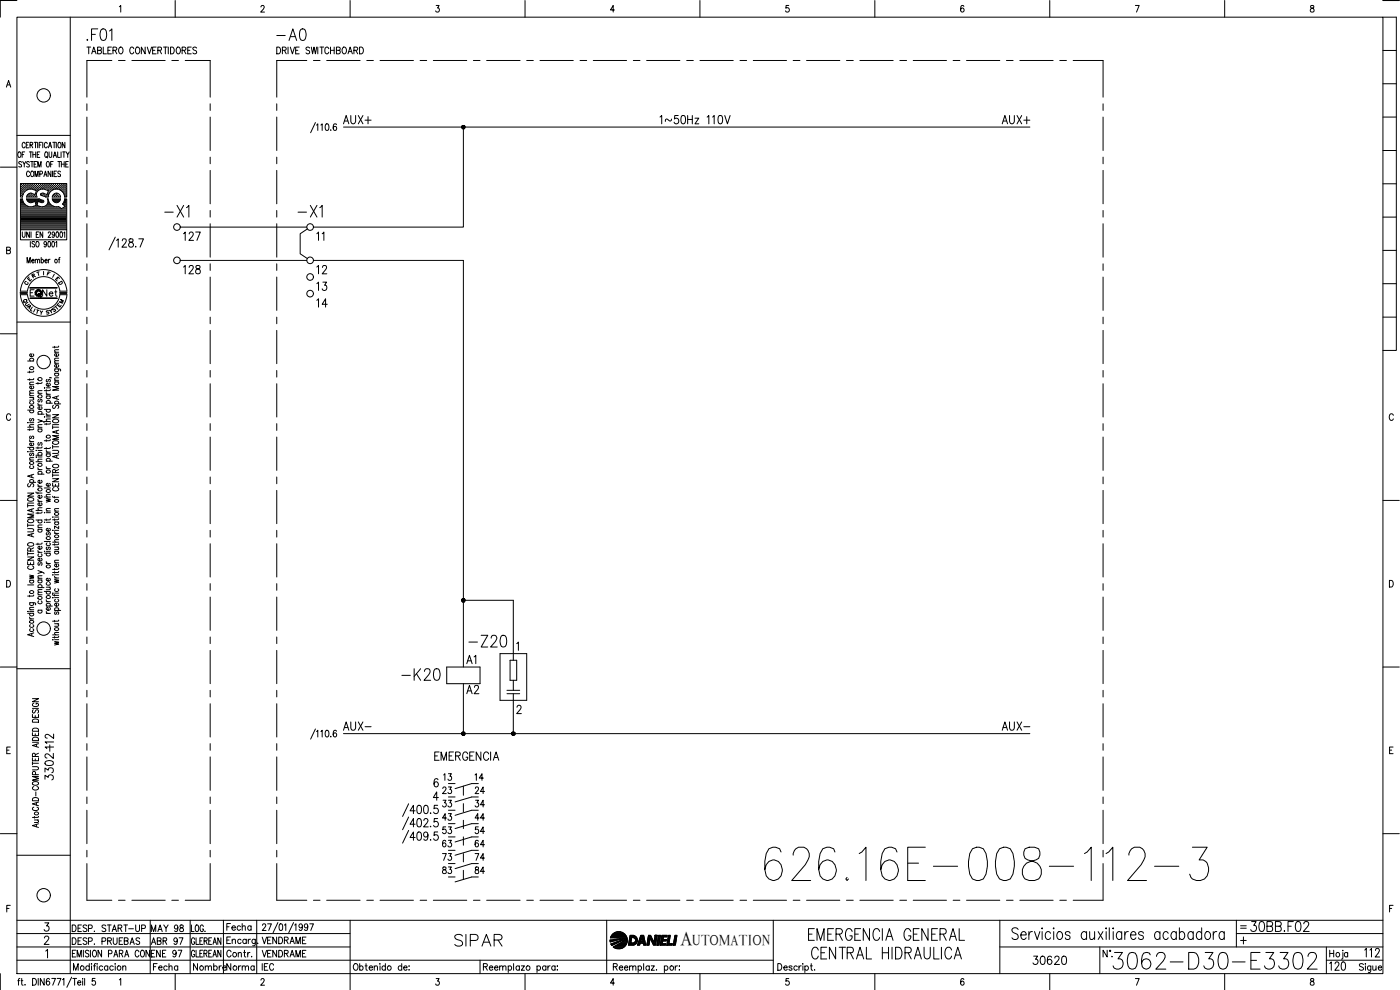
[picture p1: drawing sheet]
<svg xmlns="http://www.w3.org/2000/svg" width="420mm" height="297mm" viewBox="0 0 420 297" stroke-linecap="round" stroke-linejoin="round" font-family="sans-serif">
<defs><g id="words">
<text font-size="15" x="228.2" y="265.3">626.16E-008-112-3</text>
<text font-size="8.8" x="332.7" y="292.1">3062-D30-E3302</text>
<g font-size="7.1">
<text x="81.8" y="13.4">-A0</text>
<text x="48.3" y="66.3">-X1</text>
<text x="88.2" y="66.3">-X1</text>
<text x="139.3" y="195.4">-Z20</text>
<text x="119.2" y="205.3">-K20</text>
<text x="135.1" y="285">SIPAR</text>
<text x="241.3" y="283.3">EMERGENCIA GENERAL</text>
<text x="242.4" y="288.9">CENTRAL HIDRAULICA</text>
</g>
<text font-size="6.6" x="374.3" y="280.8">30BB.F02</text>
<g font-size="6.2">
<text x="93.8" y="88.5">13</text>
<text x="102" y="220.5">AUX-</text>
<text x="299.5" y="220.5">AUX-</text>
</g>
<text font-size="5.9" x="204.3" y="283.6">A</text>
<g font-size="5.7">
<text x="102" y="38.5">AUX+</text>
<text x="196.8" y="38.5">1~50Hz 110V</text>
<text x="299.5" y="38.5">AUX+</text>
<text x="54" y="73.4">127</text>
<text x="54" y="83.3">128</text>
<text x="93.8" y="83.3">12</text>
<text x="93.8" y="93.5">14</text>
<text x="139" y="200.4">A1</text>
<text x="139" y="209.2">A2</text>
<text x="16.9" y="225.8" transform="rotate(-90 16.9 225.8)">112</text>
<text x="129.1" y="229.3">EMERGENCIA</text>
<text x="16.9" y="235.3" transform="rotate(-90 16.9 235.3)">3302-</text>
<text x="308.7" y="290.7">30620</text>
<text x="397.9" y="292.5">120</text>
<text x="408.5" y="288.2">112</text>
</g>
<g font-size="5.3">
<text x="98.1" y="73.4" transform="rotate(-90 98.1 73.4)">11</text>
<text x="131.6" y="243.4">33</text>
<text x="141.5" y="243.4">34</text>
<text x="131.6" y="251.5">53</text>
<text x="131.6" y="247.3">43</text>
<text x="141.5" y="251.5">54</text>
<text x="141.5" y="247.3">44</text>
<text x="131.6" y="255.4">63</text>
<text x="141.5" y="255.4">64</text>
<text x="131.6" y="259.3">73</text>
<text x="141.5" y="259.3">74</text>
<text x="44.1" y="280.8">MAY 98</text>
<text x="66.7" y="280.5">Fecha</text>
<text x="44.1" y="284.7">ABR 97</text>
<text x="56.8" y="292.5">Nombre</text>
<text x="66.7" y="292.5">Norma</text>
</g>
<g font-size="4.9">
<text x="11.6" y="90">Net</text>
<text x="131.6" y="239.2">23</text>
<text x="131.9" y="235.3">13</text>
<text x="141.5" y="239.2">24</text>
<text x="141.5" y="235.3">14</text>
<text x="131.6" y="263.2">83</text>
<text x="141.5" y="263.2">84</text>
<text x="44.1" y="288.2">ENE 97</text>
<text x="77.6" y="288.2">VENDRAME</text>
</g>
<text font-size="4.4" x="207.9" y="283.6">UTOMATION</text>
<g font-size="4">
<text x="7.1" y="85.4">E</text>
<text x="5.6" y="92.1">Q</text>
<text x="6.3" y="92.8">U</text>
<text x="7.1" y="93.8">A</text>
<text x="15.2" y="93.8">T</text>
<text x="16.6" y="92.1">M</text>
</g>
<g font-size="3.5">
<text x="14.5" y="84.3">I</text>
<text x="16.2" y="86.4">D</text>
<text x="371.1" y="279.8">=</text>
</g>
</g></defs>
<!-- layer: DCA_A3E2|CART -->
<g fill="none" stroke="#000" stroke-width=".3">
<path d="M5.1 5.2h409.9v286.9h-409.9zM5.1 .2h-5v5M21.1 5.2v286.9M35.8 2l.4-.4v2M52.6 .2v5M78.3 2.1l.2-.4 .5-.1 .3 .6-1.1 1.4h1.2M105.1 .2v5M130.9 1.6h.9l-.5 .8a.6 .6 0 0 1 .5 .9 .6 .6 0 0 1-1-.1M157.6 .2v5M184.4 3h-1.2l.8-1.4v2M210.1 .2v5M236.7 1.6h-.8l-.1 .9a.63 .63 0 0 1 1 0 .63 .63 0 0 1-.1 .9 .63 .63 0 0 1-.9-.2"/>
<path d="M262.6 .2v5M289.3 1.9l-.4-.3a1.12 1.12 0 0 0-.1 2 .57 .57 0 0 0 .5-.8 .57 .57 0 0 0-.9-.1l-.1 .3M315 .2v5M340.7 1.6h1.2l-.8 2M367.5 .2v5M393.4 1.7v.6a.72 .72 0 0 1 .9 .4 .72 .72 0 0 1-.3 .9 .64 .64 0 0 1-.8-.6 .64 .64 0 0 1 .8-.6l.3-.3-.1-.4zM415 5.2h4.1v99.9h-4.1M415 .2h4.9M415 15.1h4.1M1.9 26.1l.7-1.9 .6 1.9M2.2 25.5h.8M415 35.1h4.1"/>
<path d="M415 25.1h4.1M.1 50.2h5M5.1 40.6h16M5.6 45.7l.1-.1a.82 .82 0 0 1 .6 .8 .82 .82 0 0 1-.7 .8l-.3-.6zM6.2 57h.1M6.2 56.3h.1M6.2 55.7h.1M6.2 57.6h.1M6.2 58.2h.1M6.2 58.9h.1M6.2 59.8h.4M6.4 56.7h.2"/>
<path d="M6.4 55.4h.2M6.4 57.9h.2M6.5 48.7l-.6-.2-.3 .2 .1 .3a.74 .74 0 0 1 .6 1.1l-.7-.2M6.5 57.2l.1 .1M6.5 56h.1M6.5 58.5l.1 .1M6.5 55.3v.1M6.5 56.6v.1M6.5 57.9v.1M6.6 46.4h.5M6.7 57h.2M6.7 56.3h.2"/>
<path d="M6.7 55.7h.2M6.7 57.6h.2M6.7 58.2h.2M6.8 48.5l.5 .8 .4-.8M6.8 55.6v.2M6.8 56.2v.2M6.8 56.9v.2M6.8 57.5v.2M6.8 58.2v.1M7.1 57.3h.1M7.1 56.7h.1M7.1 56h.1"/>
<path d="M7.1 55.4h.1M7.1 55.3v.1M7.1 56v.1M7.1 56.6v.1M7.1 57.2v.1M7.3 49.3v.8M7.4 57h.1M7.4 56.3h.1M7.4 55.7h.1M7.4 45.6h-.8v1.6M7.5 55.6v.2M7.5 56.2v.2"/>
<path d="M7.5 56.9v.2M7.5 43.1a.46 .46 0 0 0-.5-.4 .46 .46 0 0 0-.4 .6v.5a.46 .46 0 0 0 .4 .5 .46 .46 0 0 0 .5-.3M7.7 56.7h.1M7.7 55.4h.1M7.7 56h.1M7.7 55.3v.1M7.7 56.6v.1M7.9 43.5h.4M8 57h.1M8 56.3h.2M8 55.7h.2M8.1 55.6v.2"/>
<path d="M8.1 56.2v.2M8.1 56.9h.1M8.1 59.8h3.7M8.1 58.9h.1M8.3 56.7h.2M8.3 56h.2M8.3 55.4h.2M8.3 58.6h.2M8.4 55.3v.1M8.4 56v.1M8.4 56.6v.1M8.4 58.5v.1"/>
<path d="M8.6 42.7h-.7v1.7h.7M8.6 56.3h.2M8.6 55.7h.2M8.6 58.9h.2M8.7 55.6v.2M8.7 56.2v.2M8.7 58.8v.2M8.8 48.7a.4 .4 0 0 0-.6-.2 .4 .4 0 0 0 .1 .7l.4 .2 .1 .5-.3 .2-.5-.2M8.8 45.6h.9M8.8 58.2l-.1 .1M8.8 51.8a.46 .46 0 0 0-.5-.5 .46 .46 0 0 0-.3 .7v.4a.46 .46 0 0 0 .3 .6 .46 .46 0 0 0 .5-.4M9 55.4h.1"/>
<path d="M9 43.5l.7-.1 .1-.5-.8-.2v1.7M9 56.6l.1 .1M9 56h.1M9 58.5l.1 .1M9 55.3v.1M9.2 48.5h.8M9.2 45.6v1.6M9.3 56.3h.1M9.3 55.7h.1M9.3 58.2h.1M9.3 58.9h.1M9.4 55.6v.2"/>
<path d="M9.4 56.2v.2M9.4 58.2v.1M9.4 58.8v.2M9.4 43.5l.4 .9M9.4 51.4l.2-.1a.82 .82 0 0 1 .6 .9 .82 .82 0 0 1-.8 .7l-.2-.5zM9.6 48.5v1.6M9.6 56.7h.1M9.6 56h.1M9.6 55.4h.1M9.6 58.6h.1M9.7 55.3v.1M9.7 56v.1"/>
<path d="M9.7 56.6v.1M9.7 58.5v.1M9.9 46.4h.8M9.9 45.6v1.6M9.9 56.3h.2M9.9 55.7h.2M9.9 58.9h.2M9.9 56.9l1 .3-.4 1.2-.9-.3M10 56.8a2.54 2.54 0 0 0-3.3 2.3h-.6v-4h13.9v4h-.6M10 55.6v.2M10 56.2v.2M10 58.3h.1"/>
<path d="M10 58.8v.2M10.2 42.7h.8M10.2 49.3h.5M10.2 56.7h.2M10.2 55.4h.2M10.3 56h.1M10.3 58.5l.1 .1M10.3 55.3v.1M10.3 56.6v.1M10.5 53v-1.7l.5 1.7 .4-1.7v1.7M10.5 57h.2M10.5 56.3h.2"/>
<path d="M10.5 55.7h.2M10.5 58.9h.2M10.6 55.6v.2M10.6 56.2v.2M10.6 56.9v.1M10.6 58.8v.2M10.7 42.7v1.7M10.7 58.2h.1M10.7 45.6v1.6M10.9 56.7h.1M10.9 56h.1M10.9 55.4h.1"/>
<path d="M10.9 55.3v.1M10.9 56v.1M10.9 56.6v.1M11 57.3h.1M11 48.5h-.8v1.6h.8M11.2 46.4h.4M11.2 57h.1M11.2 56.3h.1M11.2 55.7h.1M11.3 55.6v.2M11.3 56.2v.2M11.3 56.9v.2"/>
<path d="M11.3 42.7v1.7M11.3 50.1v-1.6l.5 1.6 .5-1.6v1.6M11.5 56.7h.1M11.5 56h.1M11.5 55.4h.1M11.6 55.3v.1M11.6 56v.1M11.6 56.6v.1M11.8 43.5h.4M11.8 56.3h.2M11.8 55.7h.2M11.9 59.8l1.2 .4v.4l-.3 .2"/>
<path d="M11.9 55.6v.2M11.9 56.2v.2M11.9 59.7h-3.9l.2 .6 .7 .5 1.6-.4 .3 1.2a2.7 2.7 0 0 1-2.7 .1l-.6-.4M11.9 45.6h-.7v1.6h.7M11.9 52.2l.8-.1-.1-.7-.7-.1v1.7M12.1 56.7h.2M12.1 55.4h.2M12.2 56h.1M12.2 55.3v.1M12.2 56.6v.1M12.4 56.3h.2M12.4 55.7h.2"/>
<path d="M12.4 58.2h.2M12.5 42.7h-.7v1.7M12.5 55.6v.2M12.5 56.2v.2M12.5 58.2v.1M12.8 56.7h.1M12.8 56h.1M12.8 55.4h.1M12.8 58.6h.1M12.8 42.7v1.7M12.8 55.3v.1M12.8 56v.1"/>
<path d="M12.8 56.6v.1M12.8 58.5v.1M13.1 56.3h.2M13.1 55.7h.2M13.1 58.2h.2M13.2 53l.4-1.7 .5 1.7M13.2 55.6v.2M13.2 56.2v.2M13.2 58.2v.1M13.2 58l-.4-.1a.42 .42 0 0 0-.5 .1 .42 .42 0 0 0 0 .6l1.4 .5h.7M13.3 52.4h.6M13.4 56.7h.1"/>
<path d="M13.4 55.4h.1M13.5 56h.1M13.5 58.5v.1M13.5 55.3v.1M13.5 56.6v.1M13.5 56.9l1 .3-.4 1.2-.9-.3M13.6 56.8a1.77 1.77 0 0 0-2 .3 1.77 1.77 0 0 0-.5 2h-3.1l.6-1 1-.1M13.7 56.3h.2M13.7 55.7h.2M13.7 58.9h.2M13.8 45.6a.86 .86 0 0 1 .6 .8 .86 .86 0 0 1-.6 .8 1.12 1.12 0 0 1 0-1.6zM13.8 55.6v.2"/>
<path d="M13.8 56.2v.2M13.8 58.8v.2M14 46.9l.3 .5M14.1 56.7h.1M14.1 56h.1M14.1 55.4h.1M14.1 58.6h.1M14.1 55.3v.1M14.1 56v.1M14.1 56.6v.1M14.1 58.5v.1M14.1 48.5h.2a.88 .88 0 0 1 .5 .8 .88 .88 0 0 1-.5 .8 1.07 1.07 0 0 1-.2-1.6z"/>
<path d="M14.2 43.1a.46 .46 0 0 0-.6-.4 .46 .46 0 0 0-.3 .6v.5a.46 .46 0 0 0 .3 .5 .46 .46 0 0 0 .6-.3M14.4 58.9h.1M14.4 57h.1M14.4 56.3h.1M14.4 55.7h.1M14.4 58.2h.1M14.4 59.7h-.2a1.59 1.59 0 0 1-1.3 2.3M14.4 55.6v.2M14.4 56.2v.2M14.4 56.9v.2M14.4 58.2v.1M14.4 59.7l.8 1.6"/>
<path d="M14.5 57.6h.1M14.5 44.4l.5-1.7 .5 1.7M14.7 56.7h.1M14.7 55.4h.1M14.7 57.9h.1M14.7 45.6l.1 1.4 .3 .2 .4-.2v-1.4M14.7 43.8h.6M14.7 57.2l.1 .1M14.7 56h.1M14.7 55.3v.1M14.7 56.6v.1M15 57h.2"/>
<path d="M15 56.3h.2M15 55.7h.2M15.1 55.6v.2M15.1 56.2v.2M15.1 56.9v.2M15.2 49.3h.5M15.3 51.3v1.7l-.9-1.7v1.7M15.3 56.7h.2M15.3 56h.2M15.3 55.4h.2M15.4 55.3v.1M15.4 56v.1"/>
<path d="M15.4 56.6v.1M15.6 56.3h.2M15.6 55.7h.2M15.7 59.7h2.5a1.26 1.26 0 0 1-1.3 1.1 1.26 1.26 0 0 1-1.2-1.1zM15.7 56.9l-.1 .1M15.7 55.6v.2M15.7 56.2v.2M15.7 51.3v1.7M15.8 59.8h2.2M15.8 42.7h.9M16 48.5h-.8v1.6M16 56.7h.1"/>
<path d="M16 55.4h.1M16 47.2l.5-1.6 .5 1.6M16 56h.1M16 55.3v.1M16 56.6v.1M16 58.6h.1M16.1 58.3a1.22 1.22 0 0 1 1.3-.3 1.22 1.22 0 0 1 .8 1.1h-2.5zM16.2 46.7h.6M16.2 52.1h.5M16.3 42.7v1.7M16.3 56.3h.1M16.3 55.7h.1"/>
<path d="M16.3 58.9h.1M16.3 55.6v.2M16.3 56.2v.2M16.3 58.3h.1M16.3 58.8v.2M16.4 58.2h.1M16.6 56.7h.1M16.6 56h.1M16.6 55.4h.1M16.6 58.6h.1M16.6 55.3v.1M16.6 56v.1"/>
<path d="M16.6 56.6v.1M16.6 58.5v.1M16.9 42.7v1.7M16.9 56.3h.2M16.9 55.7h.2M16.9 58.2h.2M16.9 58.9h.2M17 51.3h-.8v1.7h.8M17 55.6v.2M17 56.2v.2M17 58.2v.1M17 58.8v.2"/>
<path d="M17.2 55.4h.2M17.3 56.6l.1 .1M17.3 56h.1M17.3 58.5l.1 .1M17.3 55.3v.1M17.3 45.6v1.6h.7M17.4 48.5h.8M17.5 56.3h.2M17.5 55.7h.2M17.5 58.9h.2M17.6 42.8l.1-.1a.82 .82 0 0 1 .7 .9 .82 .82 0 0 1-.8 .7l-.2-.5zM17.6 55.6v.2"/>
<path d="M17.6 56.2v.2M17.6 58.8v.2M17.8 48.5v1.6M17.9 56.7h.1M17.9 56h.1M17.9 55.4h.1M17.9 56.9l.8 .6 .5 .9M17.9 55.3v.1M17.9 56v.1M17.9 56.6v.1M17.9 56.9a2.53 2.53 0 0 0-3.5 2.2M18.2 51.6a.41 .41 0 0 0-.7-.2 .41 .41 0 0 0 .1 .7l.3 .1a.44 .44 0 0 1 .2 .7 .44 .44 0 0 1-.7 0v-.1"/>
<path d="M18.2 57h.1M18.2 56.3h.1M18.2 55.7h.1M18.2 55.6v.2M18.2 56.2v.2M18.2 56.9v.2M18.3 45.6v1.6M18.4 49.3h.9M18.4 48.5v1.6M18.5 56.7h.1M18.5 55.4h.1M18.5 56h.1"/>
<path d="M18.5 55.3v.1M18.5 56.6v.1M18.5 57.2v.1M18.6 57.3h.1M18.8 45.6h.8M18.8 57h.2M18.8 56.3h.2M18.8 55.7h.2M18.9 57.5l.1 .1M18.9 55.6v.2M18.9 56.2v.2M18.9 56.9v.2"/>
<path d="M19.1 57.3h.2M19.1 56.7h.2M19.1 56h.2M19.1 55.4h.2M19.1 57.9h.2M19.2 45.6v1.6M19.2 55.3v.1M19.2 56v.1M19.2 56.6v.1M19.2 57.2v.1M19.2 57.9v.1M19.2 58.4l.2 .7"/>
<path d="M19.3 48.5v1.6M19.4 59.7h.6v9.2h-13.9v-9.2h.6l.8 1.6M19.4 59.7l-.2 .7M19.4 57h.2M19.4 56.3h.2M19.4 55.7h.2M19.4 57.6h.2M19.4 58.2h.2M19.5 42.7v1.7l-.8-1.7v1.7M19.5 58.9h.1M19.5 59.8h.4M19.5 55.6v.2"/>
<path d="M19.5 56.2v.2M19.5 56.9v.2M19.5 57.5v.2M19.5 58.2v.1M19.5 58.8v.2M19.7 49.3h.5M19.8 57.3h.1M19.8 56.7h.1M19.8 56h.1M19.8 55.4h.1M19.8 57.9h.1M19.8 58.6h.1"/>
<path d="M19.8 55.3v.1M19.8 56v.1M19.8 56.6v.1M19.8 57.2v.1M19.8 57.9v.1M19.8 58.5v.1M19.9 45.6l.4 .8 .5-.8M20.3 46.4v.8M20.5 48.5h-.8v1.6h.8M415 55.1h4.1M415 45.2h4.1M2 75.1l1-.1v-.7l-1-.1v1.9h1l.1-.6-.4-.4"/>
<path d="M6.1 68.9v3.1h13.9v-3.1M6.2 64.6h13.7M6.2 64.3h13.7M6.2 64h13.7M6.2 63.7h13.7M6.2 63.3h13.7M6.2 63h13.7M6.2 62.7h12.1M6.2 62.4h11.7M6.2 62h2.3M6.2 61.8h1.6M6.2 61.4h1.3"/>
<path d="M6.2 61.1h1M6.2 60.8h.7M6.2 60.5h.6M6.2 60.1h.5M6.2 64.9h13.7M6.2 65.2h13.7M6.2 65.6h13.7M6.2 65.9h13.7M6.2 66.2h13.7M6.2 66.5h13.7M6.2 66.8h13.7M6.2 67.1h13.7"/>
<path d="M6.2 67.5h13.7M6.2 67.8h13.7M6.2 68.1h13.7M6.2 68.4h13.7M6.2 68.7h13.7M6.7 69.6v1.1l.4 .5 .3-.1 .1-.4v-1.1M8.1 78.9v-1.7l.5 1.7 .5-1.7v1.7M8.3 60.1h4.4M8.5 60.5h1.7M8.8 69.6v1.6l-.8-1.6v1.6M9.1 72.5v1.6M9.3 69.6v1.6"/>
<path d="M9.5 78.3h.7l-.1-.4a.48 .48 0 0 0-.6 .4 .48 .48 0 0 0 .6 .5l.1-.2M9.9 62h2.1M10.4 72.7l-.7-.2v.5l.7 .5v.4l-.3 .2-.5-.2M10.6 78.1l.3-.3 .3 .1 .1 1M10.6 77.8v1.1M10.6 60.5h.7M10.7 60.8h.5M10.8 61.8h.3M10.8 61.1h.3M10.8 61.4h.3M10.9 70.3h.4M11 72.5h.1a.86 .86 0 0 1 .7 .8 .86 .86 0 0 1-.7 .8 1.13 1.13 0 0 1-.1-1.6z"/>
<path d="M11.3 78.1l.2-.3 .3 .1 .1 1M11.6 69.6h-.7v1.6h.7M11.8 60.5h1.2M12.4 78l.1-.1a.48 .48 0 0 1 .6 .4 .48 .48 0 0 1-.6 .5l-.1-.2M12.4 77.2v1.7M12.8 60.8l-1.4-.4-.3 1.2 1.8 .4M12.8 69.6v1.6l-.8-1.6v1.6M13.4 62h2.8M13.5 78.3h.7l-.1-.4a.48 .48 0 0 0-.6 .4 .48 .48 0 0 0 .6 .5l.1-.2M13.9 61.8h1.6M14 73l-.2 .4a.43 .43 0 0 1-.6-.5 .43 .43 0 0 1 .7-.2l.1 .7-.2 .6-.3 .1-.2-.2M14.2 61.4h1"/>
<path d="M14.4 61.1h.5M14.4 60.8h.2M14.5 70a.36 .36 0 0 1 .5-.4 .36 .36 0 0 1 .1 .6l-.7 1h.8M14.5 60.5h.1M14.5 72.5h.3a1.01 1.01 0 0 1-.1 1.6l-.3-.7zM14.5 77.8v1.1M15 77.8l-.5 .5M15.2 61.3a3.1 3.1 0 0 0 2.6 .8l.6 .5M15.7 72.5a.83 .83 0 0 1 .8 .7 .83 .83 0 0 1-.5 .9l-.3-.1-.2-.6zM16 60.1h1.9M16.2 60.5h1.4M16.4 70.1l-.2 .4a.42 .42 0 0 1-.6-.5 .42 .42 0 0 1 .7-.2l.1 .7-.2 .6-.3 .1-.2-.2"/>
<path d="M16.7 72.8l.3-.3v1.6M17 69.6h.2a1.01 1.01 0 0 1-.1 1.6l-.3-.7zM17.5 77.8h.4M18 77.2l-.3 .3v1.4M18.1 69.6h.3a1.01 1.01 0 0 1-.1 1.6l-.4-.7zM18.5 62.7h1.4M18.7 61.2l.8 .8M19 61.1h.9M19 61.4h.9M19 62.4h.9M19.1 69.9l.3-.3v1.6M19.2 60.8h.7"/>
<path d="M19.2 60.4l-.5 .9M19.3 60.5h.6M19.3 61.8h.6M19.4 62l-1 .6M19.4 60.1h.5M19.6 62h.3M415 75.1h4.1M415 65.1h4.1M5.1 96.6h16M6.1 87.4h2.1M6.1 87.4a7 7 0 0 1 7-6.5 7 7 0 0 1 7 6.5M6.1 88.4a7 7 0 0 0 7 6.5 7 7 0 0 0 7-6.5"/>
<path d="M8.2 87.4a4.9 4.9 0 0 1 4.9-4.4 4.9 4.9 0 0 1 4.9 4.4M8.2 88.4a4.9 4.9 0 0 0 4.9 4.4 4.9 4.9 0 0 0 4.9-4.4M9 86.3h8.1v.1h-8.1M9 89.4h8.1v.2h-8.1zM9.1 86.3h8M9.1 89.5h8M10.2 86.9h-1.1v1.9M11 92.9l.7 .3M11.4 81.6l.2 1.1M11.7 81.6l-.7 .1M12.1 93.2l.3 .6 .4-.5M12.4 93.8l-.1 .5"/>
<path d="M13.1 81.4v1.1M415 95.2h4.1M415 85.1h4.1M.1 100.1h5M8.3 108.3h1.8M8.9 111.4v.5M8.9 113.7v.4M8.9 119.3h1.2M8.9 118.7h1.2M8.9 115.4h1.2M9.1 108.3l-.1-.2a.52 .52 0 0 1 .6-.6 .52 .52 0 0 1 .3 .8M9.8 119.3l.3 .3-.1 .4h-1.1"/>
<path d="M9.9 115.9a.57 .57 0 0 1-.3 .9 .57 .57 0 0 1-.7-.7l.5-.2v.8M9.9 106.2l.1 .1a.53 .53 0 0 1-.5 .7 .53 .53 0 0 1-.4-.8h.3v.8M10.1 118l-1.1 .1-.1 .3 .3 .3M10.1 117.2l-1.1 .1-.1 .3 .3 .4M10.1 114.7l-1.1 .1-.1 .3 .3 .3M10.1 113.6l-.1 .3h-1.7M10.1 111.3l-.3 .4h-1.5M11.4 114.8v.5M11.4 118h1.2M11.6 119.8l-.2 .3 .1 .5h.3l.3-.7 .3-.1 .2 .3-.2 .5M12.6 117.2l-1.1 .1-.1 .4 .3 .3M12.6 114.7l-.3 .3h-1.5"/>
<path d="M13.3 116.4h.2zM13.9 117.8l.2 .5h.3M13.9 116.9v.5M13.9 118.8h1.2M13.9 118.3h1.2M13.9 116.4h1.2M14.1 118.8l-.1 .1a.56 .56 0 0 0 .5 .8 .56 .56 0 0 0 .5-.8l-.1-.1M14.1 113.8l-.2 .3 .1 .4h.4l.2-.6 .3-.1 .2 .3-.2 .5M14.9 115a.54 .54 0 0 1 0 .8 .54 .54 0 0 1-.8 0l-.2-.5 .5-.3v.9M15 113.3l.5 .1M15.1 116.9l-.3 .3h-1.5M16.4 110.7l1.6 .1 .1 .5"/>
<path d="M16.4 103.9v.5M16.4 114.6h1.2M16.4 114.1h1.2M16.4 112h1.2M16.4 109h1.2M16.4 105.7h1.2M16.6 114.6l-.1 .2a.55 .55 0 0 0 .5 .6 .55 .55 0 0 0 .5-.6l-.1-.2M16.6 112l-.1 .1a.55 .55 0 0 0 .5 .7 .55 .55 0 0 0 .5-.7l-.1-.1M16.6 110.7l-.1 .1a.56 .56 0 0 0 .5 .7 .56 .56 0 0 0 .5-.7l-.1-.1M17 119v.7M17.4 109.4l.1 .1a.53 .53 0 0 1-.5 .7 .53 .53 0 0 1-.4-.7l.3-.1v.8M17.4 106.1l.1 .1a.53 .53 0 0 1-.5 .7 .53 .53 0 0 1-.4-.7l.3-.1v.8"/>
<path d="M17.6 118.8l-1.8 .5 1.8 .6M17.6 116h-1.8l1.8 .5-1.8 .6h1.8M17.6 113.4h-1.1l-.1 .4 .4 .3M17.6 108.2l-1.1 .1-.1 .4 .4 .3M17.6 107.5l-1.1 .1-.1 .3 .4 .3M17.6 104.9l-1.1 .1-.1 .4 .4 .3M17.6 103.8l-.1 .3-1.7 .1M3.2 124.6a.63 .63 0 0 0-.8-.4 .63 .63 0 0 0-.5 .7v.5a.63 .63 0 0 0 .5 .7 .63 .63 0 0 0 .8-.4M8.3 135.5h.2zM8.3 126.8h.2zM8.3 128.2h1.8M8.3 134.2h1.8"/>
<path d="M8.3 123h1.8M8.9 131.9l.1 .4 .4 .2M8.9 128.7v.4M8.9 138h1.2M8.9 135.5h1.2M8.9 132.5h1.2M8.9 126.8h1.2M9.1 139.8a.57 .57 0 0 0 .3 .9 .57 .57 0 0 0 .7-.7l-.2-.2M9.1 136l-.2 .3 .2 .5 .5-.7h.4l.1 .4-.2 .3M9.1 134.2a.57 .57 0 0 0 .3 1 .57 .57 0 0 0 .7-.7l-.2-.3M9.1 130.8l-.2 .3 .1 .5h.3l.3-.7 .3-.1 .2 .3-.2 .5M9.1 125.6l-.2 .2 .2 .6 .5-.8h.4l.1 .5-.2 .3"/>
<path d="M9.1 123a.57 .57 0 0 0 .3 1 .57 .57 0 0 0 .7-.7l-.2-.3M9.1 120.4l-.1 .2a.56 .56 0 0 0 .5 .7 .56 .56 0 0 0 .5-.7l-.1-.2M9.9 132.9a.49 .49 0 0 1-.4 .8 .49 .49 0 0 1-.4-.7l.3-.1v.8M10.1 137.3l-1.1 .1-.1 .3 .3 .3M10.1 128.6l-.3 .3h-1.5M10.1 127.4l-1.1 .1-.1 .3 .3 .4M10.8 138.5h1.8M10.8 136.6h1.8M10.9 137v.2zM10.9 135.2h.1M11.4 125.9l1.2 .4-1.2 .5M11.4 121l.1 .4 .4 .2"/>
<path d="M11.4 134.1v.5M11.4 137.1h1.2M11.4 135.2h1.2M11.4 128.7h1.2M11.4 128.2h1.2M11.4 124.3h1.8M11.4 121.6h1.2M11.6 136.6l-.1-.1a.54 .54 0 0 1 .5-.8 .54 .54 0 0 1 .4 .9M11.6 132.8l-.2 .3 .1 .4h.3l.3-.6 .3-.1 .2 .3-.2 .5M11.6 128.7l-.1 .2a.54 .54 0 0 0 .6 .7 .54 .54 0 0 0 .3-.9M11.6 124.3l-.1-.2a.56 .56 0 0 1 .5-.7 .56 .56 0 0 1 .5 .7l-.1 .2M12.4 122a.54 .54 0 0 1 0 .8 .54 .54 0 0 1-.8 0l-.2-.5 .5-.3v.9"/>
<path d="M12.6 137.8h-1.1l-.1 .4 .3 .3M12.6 134.1l-.1 .3h-1.7M12.6 127.4l-1.1 .1-.1 .3 .3 .4M12.6 126.3l.6 .3v.2M13.3 125.1h.2zM13.3 126.5h1.8M13.3 122.8h1.8M13.9 135.1l.1 .4 .4 .2M13.9 124l.1 .4 .4 .2M13.9 127v.5M13.9 131.9v.5M13.9 134.3v.5"/>
<path d="M13.9 138.4h1.8M13.9 136.2h1.2M13.9 135.7h1.2M13.9 125.1h1.2M13.9 124.6h1.2M13.9 121h1.8M14.1 138.4l-.1-.2a.52 .52 0 0 1 .6-.7 .52 .52 0 0 1 .3 .9M14.1 136.2l-.1 .1a.56 .56 0 0 0 .5 .7 .56 .56 0 0 0 .5-.7l-.1-.1M14.1 122.8l-.1 .2a.56 .56 0 0 0 .5 .7 .56 .56 0 0 0 .5-.7l-.1-.2M14.1 121l-.1-.2a.55 .55 0 0 1 .5-.6 .55 .55 0 0 1 .5 .6l-.1 .2M15.1 134.2l-.3 .4h-1.5M15.1 131.9l-.3 .3h-1.5"/>
<path d="M15.1 126.9l-.1 .3h-1.7M15.1 125.7l-1.1 .1-.1 .3 .3 .4M15.8 135.1l1.6 .1 .2 .3-.2 .5h-1.6M15.8 124.4h1.8l-1.8 1h1.8M15.8 127.7v.9M15.8 133.6v1M15.8 134.1h1.8M15.8 128.2h1.8M15.8 127.4h1.8M15.9 139.6a.9 .9 0 0 1 1-.4 .9 .9 0 0 1 .6 .9 .9 .9 0 0 1-1 .4 .9 .9 0 0 1-.6-.9zM15.9 132.5a.9 .9 0 0 1 1-.4 .9 .9 0 0 1 .6 .9 .9 .9 0 0 1-1 .4 .9 .9 0 0 1-.6-.9zM15.9 126.1a.9 .9 0 0 1 1-.4 .9 .9 0 0 1 .6 .9 .9 .9 0 0 1-1 .4 .9 .9 0 0 1-.6-.9z"/>
<path d="M16 121.6l-.2 .3 .2 .6h.4l.4-.6a.48 .48 0 0 1 .7-.2 .48 .48 0 0 1 0 .7l-.1 .1M16.4 121.2h1.8M16.6 121.2l-.1-.1a.56 .56 0 0 1 .5-.8 .56 .56 0 0 1 .5 .8l-.1 .1M17 129.3v.6M17 136.7v.7M17.6 136.5l-1.8 .5 1.8 .6M17.6 130.7h-1.8l1.8 .6-1.8 .5h1.8M17.6 129.1l-1.8 .5 1.8 .6M418.2 124.6a.63 .63 0 0 0-.8-.4 .63 .63 0 0 0-.5 .7v.5a.63 .63 0 0 0 .5 .7 .63 .63 0 0 0 .8-.4M.1 150.1h5M8.3 158.6h1.3l.5 .4-.1 .4-.4 .2h-1.3M8.3 147.9h1.8l-1.8 1h1.8"/>
<path d="M8.3 151.2v1M8.3 157.1v1M8.3 157.6h1.8M8.3 151.7h1.8M8.3 150.9h1.8M8.4 156a.9 .9 0 0 1 1-.3 .9 .9 0 0 1 .6 .9 .9 .9 0 0 1-1 .3 .9 .9 0 0 1-.6-.9zM8.4 149.6a.9 .9 0 0 1 1-.4 .9 .9 0 0 1 .6 .9 1.05 1.05 0 0 1-1.7-.4zM8.6 145.1l-.3 .3 .3 .7 .4-.1 .4-.8 .5-.1 .2 .3-.2 .7M8.9 144.7h1.8M9.1 144.7l-.1-.1a.52 .52 0 0 1 .6-.7 .52 .52 0 0 1 .3 .8M9.5 142.5v.7M9.5 152.8v.7"/>
<path d="M10.1 154.2h-1.8l1.8 .6-1.8 .5h1.8M10.1 152.6l-1.8 .5 1.8 .6M10.1 142.3l-1.8 .6 1.8 .5M10.8 147.6l.1 .3h1.7M10.8 156h1.8M10.8 153.1h1.8M11.4 149.8l.1 .4 .4 .2M11.4 145.3l.1 .4 .4 .2M11.4 140.3l.1 .4 .4 .2M11.4 147.7v.5M11.4 153.7v.5M11.4 158.8h1.2"/>
<path d="M11.4 158.3h1.2M11.4 150.4h1.2M11.4 145.9h1.2M11.4 142.3h1.8M11.4 140.9h1.2M11.6 158.8l-.1 .1a.56 .56 0 0 0 .5 .8 .56 .56 0 0 0 .5-.8l-.1-.1M11.6 156l-.1 .2a.54 .54 0 0 0 .6 .7 .54 .54 0 0 0 .3-.9M11.6 142.3l-.1-.2a.56 .56 0 0 1 .5-.7 .56 .56 0 0 1 .5 .7l-.1 .2M12.4 150.9l.1 .1a.54 .54 0 0 1-.5 .8 .54 .54 0 0 1-.4-.9h.3v.9M12.4 148.6l.1 .1a.55 .55 0 0 1-.5 .8 .55 .55 0 0 1-.4-.8l.3-.1v.9M12.4 144.1l.1 .2a.54 .54 0 0 1-.5 .7 .54 .54 0 0 1-.4-.8l.3-.1v.9M12.6 157.5l-1.1 .1-.1 .3 .3 .4"/>
<path d="M12.6 153.6l-.3 .4h-1.5M12.6 152.3l-1.1 .1-.1 .4 .3 .3M13.3 156.7h.2zM13.3 153.8h.2zM13.3 149.1h1.8M13.3 146.4h1.8M13.9 149.5l1.2 .3-1.2 .3 1.2 .3-1.2 .3M13.9 140l.1 .4 .4 .2M13.9 156.7h1.2M13.9 155.7v.5M13.9 153.8h1.2M13.9 153.3h1.2"/>
<path d="M13.9 140.6h1.2M14.1 159.8l-.2 .3 .2 .5 .5-.7h.4l.1 .4-.2 .3M14.9 158.5l.1 .2a.53 .53 0 0 1-.5 .7 .53 .53 0 0 1-.4-.8l.3-.1v.9M14.9 145a.54 .54 0 0 1 0 .8 .54 .54 0 0 1-.8 0l-.2-.5 .5-.3v.9M15.1 155.6l-.1 .3-1.7 .1M15.1 152.6h-1.1l-.1 .4 .3 .3M15.1 148.3l-1.1 .1-.1 .3 .3 .4M15.8 159.1h.2zM15.8 155.1h.2zM15.8 148.9l.1 .3h1.7M15.8 145v.9h1.8v-.9M15.8 143.6h1.8l-1.8 1h1.8"/>
<path d="M15.8 142.6h1.8M15.8 142.1v1M16.2 146.3a.52 .52 0 0 0-.4 .6 .52 .52 0 0 0 .7 .4h.4a.52 .52 0 0 0 .7-.4 .52 .52 0 0 0-.4-.6M16.4 159.5l.2 .5h.3M16.4 149v.4M16.4 155.7v.5M16.4 159.1h1.2M16.4 156.6h1.2M16.4 155.1h1.2M16.4 153.4h1.2M16.6 156.6l-.1 .2a.55 .55 0 0 0 .5 .7 .55 .55 0 0 0 .5-.7l-.1-.2M16.6 141.8v-.8l-.6-.1-.2 .9h1.8"/>
<path d="M16.6 145.3v.6M17.6 157.8v.8l-1.2-.8v.8M17.6 155.6l-.3 .3h-1.5M17.6 152.6h-1.1l-.1 .4 .4 .4M17.6 140.9l-1 .4M415 150.1h4.9M2 174.1a1.01 1.01 0 0 1 1.2 1 1.01 1.01 0 0 1-1.2 1zM8.3 168.5v.9h1.8v-.9M8.3 167.1h1.8l-1.8 1h1.8M8.3 175.5h1.8M8.3 166.1h1.8M8.3 165.6v1"/>
<path d="M8.4 163.1a.9 .9 0 0 1 1-.4 .9 .9 0 0 1 .6 .9 1.05 1.05 0 0 1-1.7-.4zM8.7 169.8a.54 .54 0 0 0-.4 .6 .54 .54 0 0 0 .7 .4h.4a.55 .55 0 0 0 .7-.3 .55 .55 0 0 0-.4-.7M8.9 172.5l1.2 .3-1.2 .3 1.2 .3-1.2 .2M8.9 178.6v.5M8.9 174.1h1.2M9.1 174.1l-.1 .2a.52 .52 0 0 0 .6 .7 .52 .52 0 0 0 .3-.9M9.1 165.3v-.8h-.6l-.2 .8h1.8M9.1 168.9v.5M9.5 160.2v.7M10.1 178.5l-.1 .3h-1.7M10.1 160l-1.8 .6 1.8 .5M10.1 164.4l-1 .5"/>
<path d="M11.4 171.2l1.2 .4-1.2 .5M11.4 165.2l.2 .5h.3M11.4 178.5h1.2M11.4 176.3h1.8M11.4 174h1.2M11.4 173.5h1.2M11.4 165.7h1.2M11.4 163v.5M11.6 176.3l-.1-.2a.54 .54 0 0 1 .6-.7 .54 .54 0 0 1 .3 .9M11.6 174l-.1 .2a.54 .54 0 0 0 .6 .7 .54 .54 0 0 0 .3-.9M11.6 168.8l-.2 .3 .2 .5 .5-.7h.4l.1 .4-.2 .3M11.6 166.2l-.1 .1a.56 .56 0 0 0 .5 .7 .56 .56 0 0 0 .5-.7l-.1-.1"/>
<path d="M12.4 167.5a.54 .54 0 0 1 0 .8 .54 .54 0 0 1-.8 0l-.2-.5 .5-.3v.8M12.4 163.9l.1 .2a.54 .54 0 0 1-.5 .7 .54 .54 0 0 1-.4-.8l.3-.1v.9M12.6 177.7h-1.1l-.1 .4 .3 .4M12.6 176.9h-1.1l-.1 .4 .3 .4M12.6 172.7l-1.1 .1-.1 .4 .3 .3M12.6 171.6l.5 .3 .1 .3M12.6 162.9l-.3 .4h-1.5M13.3 165.4h.2zM13.3 177.4h1.8M13.3 166h1.8M13.3 162.5h1.8M13.9 179.9l.1 .4 .4 .2"/>
<path d="M13.9 168.5l.1 .4 .4 .2M13.9 176.2h1.2M13.9 169.1h1.2M13.9 165.4h1.2M14.1 177.4l-.1 .2a.55 .55 0 0 0 .5 .7 .55 .55 0 0 0 .5-.7l-.1-.2M14.1 174.7l-.1 .2a.52 .52 0 0 0 .6 .7 .52 .52 0 0 0 .3-.9M14.1 166l-.1 .1a.56 .56 0 0 0 .5 .7 .56 .56 0 0 0 .5-.7l-.1-.1M14.1 164.2l-.2 .2 .2 .5 .5-.7h.4l.1 .4-.2 .3M14.1 162.9l-.1 .1a.56 .56 0 0 0 .5 .7 .56 .56 0 0 0 .5-.7l-.1-.1M14.8 176.2l.3 .3-.1 .4h-1.1M14.9 173.5l.1 .1a.54 .54 0 0 1-.5 .8 .54 .54 0 0 1-.4-.8l.3-.1v.9M15.8 179.3h.2z"/>
<path d="M15.8 178.3l.1 .3h1.7M15.8 178h.2zM15.8 172.5h.2zM15.8 162.7h1.8M16.4 173.8l1.2 .3-1.2 .3 1.2 .3-1.2 .2M16.4 172.9l.1 .3 .4 .2M16.4 165.4h1.2M16.4 163.1v.5M16.4 170.5v.5M16.4 171.5v.5M16.4 178.4v.4M16.4 179.3h1.2"/>
<path d="M16.4 178h1.2M16.4 173.4h1.2M16.4 172.5h1.2M16.4 168.9h1.2M16.4 164.2h1.2M16.4 160h1.2M16.6 179.8l-.1 .1a.55 .55 0 0 0 .5 .7 .55 .55 0 0 0 .5-.7l-.1-.1M16.6 176.6l-.1 .2a.56 .56 0 0 0 .5 .7 .56 .56 0 0 0 .5-.7l-.1-.2M16.6 165.4l-.1 .2a.55 .55 0 0 0 .5 .6 .55 .55 0 0 0 .5-.6l-.1-.2M17.3 164.2l.3 .3-.1 .4h-1.1M17.4 169.2l.1 .2a.53 .53 0 0 1-.5 .7 .53 .53 0 0 1-.4-.8l.3-.1v.9M17.6 171.4l-.1 .3-1.7 .1"/>
<path d="M17.6 170.5l-.3 .3h-1.5M17.6 168.1h-1.1l-.1 .4 .4 .4M17.6 163.1l-.3 .3h-1.5M17.6 161.9l-1.1 .1-.1 .3 .4 .4M417 174.1a1.01 1.01 0 0 1 1.2 1 1.01 1.01 0 0 1-1.2 1zM8.3 183.5h.2zM8.3 184h1.8M8.9 185.2l.1 .3 .4 .2M8.9 180.8l1.6 .1 .1 .6M8.9 185.7h1.2M8.9 183.5h1.2M8.9 183h1.2"/>
<path d="M9.1 188.7a.57 .57 0 0 0 .3 .9 .57 .57 0 0 0 .7-.7l-.2-.2M9.1 187.4l-.1 .2a.55 .55 0 0 0 .5 .7 .55 .55 0 0 0 .5-.7l-.1-.2M9.1 184l-.1 .1a.55 .55 0 0 0 .5 .7 .55 .55 0 0 0 .5-.7l-.1-.1M9.1 180.8l-.1 .2a.53 .53 0 0 0 .5 .7 .53 .53 0 0 0 .4-.9M9.5 190.1v.7M10.1 189.9l-1.8 .5 1.8 .6M10.1 182.2l-1.1 .1-.1 .3 .3 .4M11.4 183.1h1.2M11.6 183.1l-.1 .1a.54 .54 0 0 0 .5 .8 .54 .54 0 0 0 .4-.9M11.6 180.3l-.1 .2a.54 .54 0 0 0 .6 .7 .54 .54 0 0 0 .3-.9M13.9 183.5l.1 .3 .4 .3M13.9 184.1h1.2"/>
<path d="M13.9 181.8h1.8M13.9 180.5h1.2M14.1 181.8l-.1-.1a.56 .56 0 0 1 .5-.7 .56 .56 0 0 1 .5 .7l-.1 .1M14.9 182.3l.1 .1a.53 .53 0 0 1-.5 .7 .53 .53 0 0 1-.4-.7l.3-.1v.8M15.8 191.9h.2zM15.8 190.5h1.8M16.4 192.4l1.2 .3-1.2 .3 1.2 .2-1.2 .3M16.4 191.9h1.2M16.4 186.1v.5M16.4 191v.5M16.4 187.1h1.2M16.4 183.2h1.8"/>
<path d="M16.6 183.6l-.2 .2 .2 .5 .5-.7h.4l.1 .5-.2 .2M16.6 183.2l-.1-.2a.55 .55 0 0 1 .5-.6 .55 .55 0 0 1 .5 .6l-.1 .2M17.3 187.1l.3 .4-.1 .3-1.1 .1M17.4 181l.1 .2a.53 .53 0 0 1-.5 .7 .53 .53 0 0 1-.4-.8l.3-.1v.8M17.6 190.9l-.1 .3h-1.7M17.6 189.8h-1.1l-.1 .3 .4 .4M17.6 186l-.1 .3-1.7 .1M.1 200.1h5M5.1 200.6h16M415 200.1h4.9M2 225.1h.7M3.1 224.1h-1.1v2h1.1"/>
<path d="M417 225.1h.7M418.1 224.1h-1.1v2h1.1M.1 250.1h5M5.1 256.6h16M415 250.1h4.9M2 272.6h.7M3.1 271.6h-1.1v2M5.1 276.1h409.9M45.1 276.1v16M57.1 276.1v16M67.1 276.1v16M77 276.1v16"/>
<path d="M105.1 276.1v20.9M182.1 276.1v16M184.4 279.9h2.5M184.7 279.7h2M185 279.6h1.3M232.1 276.1v16M300.1 276.1v16M371.1 276.1v8M417 272.6h.7M418.1 271.6h-1.1v2M.1 292.1v4.9M5.1 280.1h100"/>
<path d="M5.1 284.1h100M5.1 288.1h227M5.3 294.2h.6M6 293.6l-.5 .3v1.7M6.3 294.2h.6M6.5 293.6v1.6l.4 .4M7.5 295.4v.2l.1-.1M9.8 293.6a1.03 1.03 0 0 1 1.2 1 1.03 1.03 0 0 1-1.2 1zM11.5 293.6v2M13.3 293.6v2l-1.2-2v2M14.9 293.9l-.3-.3a1.12 1.12 0 0 0-.7 1 1.12 1.12 0 0 0 .6 1 .59 .59 0 0 0 .4-.9 .59 .59 0 0 0-.9-.1l-.1 .3M15.5 293.6h1.1l-.8 2"/>
<path d="M17.1 293.6h1.2l-.9 2M18.8 293.9l.4-.3v2M21.5 293.2l-1.4 3M21.8 293.6h1.2M22.4 293.6v2M23.3 294.8h1l-.2-.5a.61 .61 0 0 0-.8 .6 .61 .61 0 0 0 .8 .6l.2-.2M24.8 293.6v.2zM24.8 294.2v1.4M25.4 293.6v2M28.5 293.6h-.8l-.1 .9a.61 .61 0 0 1 .9-.1 .61 .61 0 0 1 0 .9 .61 .61 0 0 1-.9-.1M35.8 294l.4-.4v2M52.6 292.1v4.9"/>
<path d="M78.3 294.1l.2-.4 .5-.1 .3 .6-1.1 1.4h1.2M130.9 293.6h.9l-.5 .8a.6 .6 0 0 1 .5 .9 .6 .6 0 0 1-1-.1M144.1 288.1v4M157.6 292.1v4.9M183 282.3h1.4M183 282.2h1.9M183.1 282.6h.3M183.1 282.4h.8M183.1 282l3-.4 .2 .2-3.2 .8zM183.2 282.1h2.2M183.2 281.2h4.9M183.3 281.1h4.7"/>
<path d="M183.3 283.2l.3 .5M183.3 281h4.7M183.4 283.4h.9M183.4 280.8h4.5M183.5 283.5h.5M183.5 280.7h4.3M183.6 280.5h4.1M183.6 283.1h1.3M183.7 280.4h3.9M183.9 280.3h3.6M184 280.1h3.3M184 283h1.2"/>
<path d="M184.1 284.2h3.1M184.1 280h3.1M184.1 284h3.3M184.2 281.9h1.7M184.3 284.3h2.7M184.4 282.9h1.1M184.4 295h-1.2l.8-1.4v2M184.4 283.9h3.1M184.5 284.5h2.3M184.6 283.2h-1.3l3.2-1.1 .2 .1-3.1 1.5h.2M184.7 283.8h3M184.7 282.7h1"/>
<path d="M184.9 283.7h2.8M184.9 284.6h1.6M185.1 282.6h.9M185.1 283.5h2.8M185.2 281.8h1M185.3 283.4h2.6M185.5 282.4h.8M185.6 283.2h2.4M185.8 282.3h.8M185.8 283.1h2.2M186 281.5h.8M186.1 283h2"/>
<path d="M186.2 282.2h.4M186.3 282.9h1.9M186.4 281.8l1.1-.1-1 .3zM186.4 281.9h.4M186.5 282.7h1.7M186.6 281.8h.6M186.8 282.6h1.4M186.8 282.3h1.5M186.9 282.4h1.4M187 282.2h1.3M187 281.5h.4M187.1 281.6h.2"/>
<path d="M187.2 282.1h1.1M187.5 281.9h.8M187.7 281.6h.5M187.8 281.8h.4M188.1 281.5h.1M188.1 281.3l-2 .3-.2-.2h-2.7h4.7M188.2 281.3a2.6 2.6 0 0 0-2.5-1.8 2.6 2.6 0 0 0-2.5 1.9M188.2 281.5l-1.4 .8 .2 .2-3 1.6M188.2 281.5a2.6 2.6 0 0 1-1.1 2.8 2.6 2.6 0 0 1-3-.2M188.6 283.5h1.8M188.6 283.2h2.2M188.6 283.4h2"/>
<path d="M188.7 283.1h2.2M188.7 282.9h.6M188.7 283h2.4M188.8 282.7h.6M188.8 282.6h.6M188.8 282.4h.6M188.8 282.3h.6M188.8 282.2h.6M188.8 282.1h.6M188.9 281.9h.6M188.9 281.8h.6M188.9 281.6h.6"/>
<path d="M188.9 281.5h.6M189 281.2h2M189 281.1h1.9M189.1 281h1.7M189.1 280.8h1.4M189.1 280.7h1.2M189.6 281.3l-.3 1.6h.8M190.1 280.6h-1l-.5 3h1.5M190.1 281.3l-1.1 .1M190.1 280.6a1.5 1.5 0 0 1 1.2 1.5 1.5 1.5 0 0 1-1.2 1.5M190.1 281.3a.78 .78 0 0 1 .7 .8 .78 .78 0 0 1-.7 .8M190.2 281.4h.9"/>
<path d="M190.3 282.9h.8M190.4 281.5h.8M190.5 282.7h.7M190.5 281.6h.7M190.6 282.6h.6M190.6 281.8h.7M190.7 282.4h.6M190.7 282.3h.6M190.7 282.2h.6M190.7 282.1h.6M190.7 281.9h.6M191.3 283.5h.7"/>
<path d="M191.4 283.4h.6M191.4 283.2h.7M191.5 283.1h.6M191.5 283h2.2M191.6 282.9h2M191.6 282.7h2M191.6 282.6h2M191.7 282.4h.6M191.8 282.3h.6M191.8 282.2h.6M191.9 282.1h.5M191.9 281.9h.6"/>
<path d="M191.9 281.8h.7M192 281.6h.6M192 281.5h.7M192.1 281.4h1.2M192.1 281.2h1.2M192.2 281.1h1.1M192.2 281h1.1M192.2 280.8h1M192.3 280.7h.9M192.3 280.6h.9l.6 3h-.6l-.2-.6h-.8l-.3 .6h-.6zM192.7 281.3l.3 1.2h-.7zM192.7 281.5h.6"/>
<path d="M192.8 281.8h.6M192.8 281.6h.6M192.8 282.1h.7M192.8 281.9h.6M192.9 282.2h.6M192.9 282.4h.6M192.9 282.3h.6M193.1 283.1h.6M193.1 283.2h.6M193.1 283.4h.7M193.2 283.5h.6M194.1 283.5h.7"/>
<path d="M194.2 283.2h.6M194.2 283.4h.6M194.2 283h.7M194.2 283.1h.7M194.3 282.9h.6M194.3 282.7h.6M194.3 282.6h.6M194.4 282.4h.5M194.4 282.3h.6M194.4 282.2h.6M194.4 282.1h.6M194.4 281.9h.6"/>
<path d="M194.4 281.8h.7M194.5 281.6h.6M194.5 281.5h1.2M194.5 281.4h1.1M194.5 281.2h1M194.6 281.1h.9M194.6 281h.8M194.6 280.8h.7M194.6 280.7h.7M194.6 280.6l-.5 3M195.2 281.6h.5M195.2 281.8h.6"/>
<path d="M195.3 281.9h.6M195.4 282.1h.5M195.5 282.2h.5M195.5 282.3h.5M195.6 282.4h.5M195.6 282.6h.6M195.7 282.7h1.2M195.7 282.9h1.1M195.8 283h1M195.9 283.1h.9M196 283.2h.8M196 283.4h.8"/>
<path d="M196.1 283.5h.7M196.3 282.6h.6M196.3 282.4h.6M196.3 282.3h.7M196.3 282.2h.7M196.4 282.1h.6M196.4 281.9h.6M196.4 281.8h.7M196.5 281.6h.6M196.5 281.5h.6M196.5 281.4h.6M196.5 281.2h.6"/>
<path d="M196.6 281.1h.5M196.6 281h.6M196.6 280.6l-.3 2.2-1.1-2.2h-.6l-.5 3h.7l.3-2.1 1 2.1h.6l.5-3h-.6h.6M196.6 280.8h.6M196.6 280.7h.6M197.1 283.4h.7M197.1 283.5h.7M197.2 283.2h.6M197.2 283h.7M197.2 283.1h.6M197.3 282.9h.6M197.3 282.7h.6"/>
<path d="M197.3 282.6h.6M197.3 282.4h.7M197.4 282.3h.6M197.4 282.2h.6M197.4 282.1h.6M197.4 281.9h.6M197.4 281.8h.6M197.4 281.6h.7M197.5 281.4h.6M197.5 281.5h.6M197.5 281.2h.7M197.6 281.1h.6"/>
<path d="M197.6 281h.6M197.6 280.6h.6l-.5 3h-.6zM197.6 280.8h.6M197.6 280.7h.6M198.2 283.4h1.6M198.2 283.5h1.6M198.2 283.1h.6M198.2 283.2h1.6M198.2 282.9h.6M198.2 283h.6M198.3 282.7h.5M198.3 282.6h.6"/>
<path d="M198.3 282.4h.6M198.4 282.3h1.6M198.4 282.2h1.6M198.4 282.1h1.6M198.4 281.9h1.6M198.5 281.8h.5M198.5 281.6h.5M198.5 281.4h.6M198.5 281.5h.6M198.5 281.2h.6M198.5 281.1h1.7M198.6 281h1.6"/>
<path d="M198.6 280.8h1.6M198.6 280.6h1.6v.5h-1.1l-.1 .8h1l-.1 .4h-1l-.1 .8h1l-.1 .5h-1.6zM198.6 280.7h1.6M200.2 283.4h1.6M200.2 283.5h1.6M200.2 283.1h.5M200.2 283.2h1.6M200.2 282.9h.6M200.2 283h.6M200.3 282.7h.5M200.3 282.6h.6M200.3 282.4h.6"/>
<path d="M200.3 282.3h.6M200.4 282.2h.5M200.4 282.1h.6M200.4 281.9h.6M200.4 281.8h.6M200.4 281.6h.6M200.5 281.4h.5M200.5 281.5h.5M200.5 281.2h.6M200.5 281.1h.6M200.6 281h.5M200.6 280.8h.6"/>
<path d="M200.6 280.6h.6l-.5 2.5h1.1l-.1 .5h-1.6zM200.6 280.7h.6M202.1 283.5h.6M202.1 283.4h.6M202.1 283.1h.7M202.1 283.2h.6M202.2 282.9h.6M202.2 283h.6M202.2 282.7h.6M202.2 282.6h.7M202.3 282.4h.6M202.3 282.3h.6"/>
<path d="M202.3 282.2h.6M202.3 282.1h.6M202.4 281.9h.5M202.4 281.8h.6M202.4 281.6h.6M202.4 281.5h.6M202.4 281.4h.7M202.5 281.2h.6M202.5 281.1h.6M202.5 281h.6M202.5 280.8h.7M202.6 280.6h.6l-.5 3h-.6z"/>
<path d="M202.6 280.7h.6M210.1 292.1v4.9M236.7 293.6h-.8l-.1 .9a.63 .63 0 0 1 1 0 .63 .63 0 0 1-.1 .9 .63 .63 0 0 1-.9-.2M262.6 292.1v4.9M289.3 293.9l-.4-.3a1.12 1.12 0 0 0-.1 2 .57 .57 0 0 0 .5-.8 .57 .57 0 0 0-.9-.1l-.1 .3M300.1 284.1h114.9M315 292.1v4.9M340.7 293.6h1.2l-.8 2M367.5 292.1v4.9M371.1 280.1h43.9M393.4 293.7v.6a.72 .72 0 0 1 .9 .4 .72 .72 0 0 1-.3 .9 .64 .64 0 0 1-.8-.7 .64 .64 0 0 1 .8-.5l.3-.3-.1-.4zM398.1 288.1h16.9"/>
<circle cx="13.1" cy="28.6" r="2.01"/>
<circle cx="16.8" cy="78.3" r=".49"/>
<circle cx="9.4" cy="110.5" r=".56"/>
<circle cx="12" cy="113.8" r=".57"/>
<circle cx="12" cy="118.9" r=".57"/>
<circle cx="13.1" cy="108.6" r="2.01"/>
<circle cx="9.4" cy="138.9" r=".56"/>
<circle cx="9.4" cy="122.1" r=".56"/>
<circle cx="11.9" cy="139.5" r=".58"/>
<circle cx="14.4" cy="131" r=".57"/>
<circle cx="12" cy="146.8" r=".57"/>
<circle cx="14.4" cy="147.3" r=".57"/>
<circle cx="14.4" cy="141.5" r=".57"/>
<circle cx="16.9" cy="150.3" r=".56"/>
<circle cx="16.9" cy="154.2" r=".56"/>
<circle cx="9.4" cy="177.7" r=".56"/>
<circle cx="11.9" cy="179.4" r=".57"/>
<circle cx="14.4" cy="179.1" r=".57"/>
<circle cx="14.4" cy="170" r=".56"/>
<circle cx="14.4" cy="161.4" r=".56"/>
<circle cx="16.9" cy="160.9" r=".56"/>
<circle cx="9.4" cy="186.5" r=".57"/>
<circle cx="13.1" cy="188.6" r="2.01"/>
<circle cx="16.9" cy="188.8" r=".56"/>
<circle cx="13.1" cy="268.6" r="2.01"/>
</g>
<!-- layer: DCA_A3E2|CART-ES -->
<g fill="none" stroke="#000" stroke-width=".3">
<path d="M22.1 291.1v-2l.6 2 .8-2v2M26.8 290.1a.6 .6 0 0 0-.9-.1 .6 .6 0 0 0 0 .9 .6 .6 0 0 0 .9-.1M26.8 289.1v2M27.5 289.1v.2zM27.5 289.8v1.3M28.1 289.8h.6M28.7 289.1l-.3 .1-.1 .3v1.6M29.2 289.1v.2zM29.2 289.8v1.3M30.8 290.1a.6 .6 0 0 0-.9-.1 .6 .6 0 0 0 0 .9 .6 .6 0 0 0 .9-.1M32.3 290.1a.58 .58 0 0 0-.8-.1 .58 .58 0 0 0 0 .9 .58 .58 0 0 0 .8-.1M32.3 289.8v1.3"/>
<path d="M34 290.1a.6 .6 0 0 0-.9-.1 .6 .6 0 0 0 0 .9 .6 .6 0 0 0 .9-.1M34.6 289.1v.2zM34.6 289.8v1.3M36.8 290.2l.5-.4 .4 .1 .1 1.2M36.8 289.8v1.3M46.1 290.1h.6M47.2 289.1h-1.1v2M47.6 290.4h1v-.4a.58 .58 0 0 0-.9 .1 .58 .58 0 0 0 .1 .8 .58 .58 0 0 0 .8-.1M50.2 290.1a.58 .58 0 0 0-.9-.1 .58 .58 0 0 0 0 .9 .58 .58 0 0 0 .9-.1M50.7 290.2l.4-.4 .5 .1v1.2M50.7 289.1v2M53.3 290.1a.58 .58 0 0 0-.8-.1 .58 .58 0 0 0 0 .9 .58 .58 0 0 0 .8-.1"/>
<path d="M53.3 289.8v1.3M69.2 281.1h-1.1v2h1.1M69.3 285.6a.65 .65 0 0 0-.7-.5 .65 .65 0 0 0-.5 .8v.5a.65 .65 0 0 0 .5 .7 .65 .65 0 0 0 .7-.5M69.7 282.2l.4-.4 .5 .1 .1 1.2M69.7 281.8v1.3M71.5 286.2l.4-.4 .4 .1 .1 1.2M71.5 285.8v1.3M72.3 282.1a.58 .58 0 0 0-.8-.1 .58 .58 0 0 0 0 .9 .58 .58 0 0 0 .8-.1M73.1 285.8h.6M73.4 285.1v1.7l.4 .3M73.9 282.1a.6 .6 0 0 0-.9-.1 .6 .6 0 0 0 0 .9 .6 .6 0 0 0 .9-.1M73.9 281.8v1.3"/>
<path d="M74.3 285.8v1.3M74.5 281.8v1.3M75 285.8l-.4 .1-.3 .5M75.2 281.8l-.4 .1-.3 .4M76.6 281.8l-.1 1.8-.2 .2-.4-.1M76.6 282.1a.58 .58 0 0 0-.8-.1 .58 .58 0 0 0 0 .9 .58 .58 0 0 0 .8-.1M106.4 289.2a.99 .99 0 0 1 1.1 .7 .99 .99 0 0 1-.6 1.2 1.04 1.04 0 0 1-.9-.8 1.04 1.04 0 0 1 .4-1.1zM107.9 290.1a.58 .58 0 0 1 .9-.1 .58 .58 0 0 1 0 .9 .58 .58 0 0 1-.9-.1M107.9 289.1v2M109.6 289.8h.6M109.9 289.1v1.6v.3l.4 .1M110.8 290.4h1l-.1-.4a.58 .58 0 0 0-.8 .1 .58 .58 0 0 0 .1 .8 .58 .58 0 0 0 .8-.1"/>
<path d="M112.3 290.2l.4-.4 .5 .1 .1 1.2M112.3 289.8v1.3M114 289.1v.2zM114 289.8v1.3M115.7 290.1a.58 .58 0 0 0-.9-.1 .58 .58 0 0 0 0 .9 .58 .58 0 0 0 .9-.1M115.7 289.1v2M120.6 290.1a.6 .6 0 0 0-.9-.1 .6 .6 0 0 0 0 .9 .6 .6 0 0 0 .9-.1M120.6 289.1v2M121.2 290.4h1l-.1-.4a.58 .58 0 0 0-.8 .1 .58 .58 0 0 0 .1 .8 .58 .58 0 0 0 .8-.1M122.7 289.9h.2zM122.7 291h.2zM145.1 290.1l1-.1 .1-.7-1.1-.2v2"/>
<path d="M145.7 290.1l.6 1M146.9 290.4h1a.53 .53 0 0 0-.5-.6 .53 .53 0 0 0-.5 .6v.4l.4 .3 .6-.3M148.4 290.4h1v-.4a.58 .58 0 0 0-.9 .1 .58 .58 0 0 0 .1 .8 .58 .58 0 0 0 .8-.1M149.9 290.2l.5-.4 .4 .1 .1 1.2M149.9 289.8v1.3M150.9 290.2l.4-.4 .5 .1v1.2M152.5 290.1a.58 .58 0 0 1 .9-.1 .58 .58 0 0 1 0 .9 .58 .58 0 0 1-.9-.1M152.5 289.8v2M154.1 289.1v2M155.9 290.1a.58 .58 0 0 0-.9-.1 .58 .58 0 0 0 0 .9 .58 .58 0 0 0 .9-.1M155.9 289.8v1.3M156.5 289.8h.9l-.9 1.3h.9"/>
<path d="M161.2 290.1a.6 .6 0 0 1 .8-.1 .6 .6 0 0 1 0 .9 .6 .6 0 0 1-.8-.1M161.2 289.8v2M163.8 290.1a.58 .58 0 0 0-.8-.1 .58 .58 0 0 0 0 .9 .58 .58 0 0 0 .8-.1M163.8 289.8v1.3M164.4 289.8v1.3M165.1 289.8l-.4 .1-.3 .5M166.6 290.1a.58 .58 0 0 0-.9-.1 .58 .58 0 0 0 0 .9 .58 .58 0 0 0 .9-.1M166.6 289.8v1.3M167.2 289.9h.1zM167.2 291h.1zM184.1 290.1l1-.1 .1-.7-1.1-.2v2M184.7 290.1l.6 1"/>
<path d="M185.8 290.4h1.1v-.2a.59 .59 0 0 0-.9-.1 .59 .59 0 0 0 0 .8 .59 .59 0 0 0 .9-.1M187.4 290.4h1l-.1-.4a.58 .58 0 0 0-.8 .1 .58 .58 0 0 0 .1 .8 .58 .58 0 0 0 .8-.1M188.9 290.2l.5-.4 .4 .1 .1 1.2M188.9 289.8v1.3M189.9 290.2l.4-.4 .5 .1v1.2M191.5 290.1a.58 .58 0 0 1 .9-.1 .58 .58 0 0 1 0 .9 .58 .58 0 0 1-.9-.1M191.5 289.8v2M193.2 289.1v2M194.9 290.1a.58 .58 0 0 0-.9-.1 .58 .58 0 0 0 0 .9 .58 .58 0 0 0 .9-.1M194.9 289.8v1.3M195.5 289.8h.9l-.9 1.3h.9M197 290.9l.1 .1"/>
<path d="M199.4 290.1a.6 .6 0 0 1 .9-.1 .6 .6 0 0 1 0 .9 .6 .6 0 0 1-.9-.1M199.4 289.8v2M202.6 289.8v1.3M203.3 289.8l-.4 .1-.3 .5M203.8 289.9h.2zM203.8 291h.2zM400.3 285.1v2M403 285.1v.2zM403 285.8v1.6l-.1 .3-.3 .1M404.5 286.1a.58 .58 0 0 0-.9-.1 .58 .58 0 0 0 0 .9 .58 .58 0 0 0 .9-.1M404.5 285.8v1.3M409.2 289.4l-.5-.3-.6 .1v.6l1 .6 .1 .4-.5 .3-.7-.3"/>
<path d="M409.8 289.8v1.3M411.4 289.8l-.1 1.8-.2 .2-.5-.1M411.4 290.1a.58 .58 0 0 0-.8-.1 .58 .58 0 0 0 0 .9 .58 .58 0 0 0 .8-.1M412 289.8l.1 1.2 .4 .1 .5-.4M413 289.8v1.3M413.6 290.4h1.1l-.1-.4a.58 .58 0 0 0-.8 .1 .58 .58 0 0 0 0 .8 .58 .58 0 0 0 .9-.1"/>
<circle cx="24.7" cy="290.4" r=".62"/>
<circle cx="35.7" cy="290.4" r=".62"/>
<circle cx="70.4" cy="286.4" r=".65"/>
<circle cx="116.8" cy="290.4" r=".63"/>
<circle cx="158.5" cy="290.4" r=".63"/>
<circle cx="201.6" cy="290.4" r=".62"/>
<circle cx="401.5" cy="286.4" r=".64"/>
</g>
<!-- layer: CART -->
<g fill="none" stroke="#000" stroke-width=".3">
<path d="M415 .2h4.9M9.7 219.8v.9h1.9M9.7 214.4v.9h1.9v-.9M9.7 209.6h1.9l-1.9 1h1.9M9.7 212.5h1.9M9.8 218.7a1.2 1.2 0 0 1 1.8 .2v.5h-1.9zM9.8 216a1.2 1.2 0 0 1 1.8 .2v.5h-1.9zM10 213l-.3 .3 .3 .6 .4-.1 .4-.7 .5-.1 .3 .3-.3 .6M10.2 211a.53 .53 0 0 0-.5 .6 .53 .53 0 0 0 .7 .4h.4a.54 .54 0 0 0 .8-.5 .54 .54 0 0 0-.8-.5v.3M10.6 214.7v.6M9.7 230h1.3l.6 .4-.3 .5-1.6 .1M9.7 227.4v.8h1.9"/>
<path d="M9.7 229h1.9M9.7 228.5v1M9.7 222.7h1.9M9.8 239.6a.99 .99 0 0 1 1.1-.3 .99 .99 0 0 1 .7 1h-1.9zM9.8 234.8a1.06 1.06 0 0 1 1.8 .4 1 1 0 0 1-1.1 .4 1 1 0 0 1-.8-.7zM9.8 221.5a.99 .99 0 0 1 1.1-.3 .99 .99 0 0 1 .7 1h-1.9zM10.2 236a.54 .54 0 0 0-.5 .7 .54 .54 0 0 0 .7 .4h.4a.55 .55 0 0 0 .7-.4 .55 .55 0 0 0-.4-.7M10.6 227l-.1-.9-.6-.1-.2 1h1.9M10.7 232.4l-.1-.8-.7-.1-.2 .9h1.9M10.8 237.6v1.2M11.6 233h-1.9l1.9 .5-1.9 .6h1.9M11.6 223.1l-1.9 .6 1.9 .5"/>
<path d="M10.2 242.2a.53 .53 0 0 0-.5 .6 .53 .53 0 0 0 .7 .4h.4a.53 .53 0 0 0 .8-.4 .53 .53 0 0 0-.5-.6M10.3 246h1.3M10.3 245v.5M10.9 240.9v.7M10.9 247.4v.7M11.2 246l.4 .4-.1 .3-1.2 .1M11.6 247.2l-1.9 .5 1.9 .6M11.6 244.9l-.4 .4h-1.5M11.6 240.7l-1.9 .5 1.9 .6M13.5 276.9h1.1l-.6 .9a.78 .78 0 0 1 .6 1.2 .78 .78 0 0 1-1.3-.1M78.8 277.7l.3-.5 .5 .1 .2 .3-.3 .6-.8 1h1.1M80.3 277.2h1.1l-.8 2"/>
<path d="M83.4 276.8l-1.4 3.1M83.9 277.3l.5-.1a1.28 1.28 0 0 1 0 2l-.5-.1-.1-.3zM85.3 277.6l.5-.4v2M88.1 276.8l-1.4 3.1M88.4 277.6l.4-.4v2M90.8 277.9a.54 .54 0 0 1-.8 .4 .54 .54 0 0 1-.2-.9 .54 .54 0 0 1 .9 .1l.1 .4a.95 .95 0 0 1-.7 1.3l-.3-.3M92.4 277.9a.54 .54 0 0 1-.8 .4 .54 .54 0 0 1-.2-.9 .54 .54 0 0 1 .9 .1l.1 .4a.95 .95 0 0 1-.7 1.3l-.3-.3M93 277.2h1.1l-.8 2M305.6 278.9a.92 .92 0 0 0-1.2-.5 .92 .92 0 0 0-.6 1.1l1.2 .7a.9 .9 0 0 1 .5 1.1 .9 .9 0 0 1-1.1 .6l-.7-.5M308.8 279.5v2.4M309.8 279.5a.93 .93 0 0 0-1 1M310.5 279.5l.8 2.4 .8-2.4"/>
<path d="M312.8 278.4v.3zM312.8 279.5v2.4M316.2 278.4v.3zM316.2 279.5v2.4M317.5 279.7a1.12 1.12 0 0 1 1.4 .6 1.12 1.12 0 0 1-.4 1.4 .73 .73 0 0 1-1.2-.3 1.58 1.58 0 0 1 .2-1.7zM326.1 279.5v2.4M327 279.5l.2 2.2 .6 .2 .7-.7M328.5 279.5v2.4M329.6 279.5l1.4 2.4M331 279.5l-1.4 2.4M332 278.4v.3l-.2-.2zM332 279.5v2.4"/>
<path d="M332.9 278.4v3.5M334.1 278.4v.3zM334.1 279.5v2.4M336.6 279.5v2.4M337.6 279.5v2.4M338.6 279.5a.93 .93 0 0 0-1 1M348.1 279.5v2.4M353 279.5v2.4M353.9 278.4v3.5M358.1 279.5v2.4M360.6 278.4v3.5M361.9 279.7a1.12 1.12 0 0 1 1.4 .6 1.12 1.12 0 0 1-.4 1.4l-.3 .2a1.23 1.23 0 0 1-1.1-.9 1.23 1.23 0 0 1 .4-1.3z"/>
<path d="M364.1 279.5v2.4M365.2 279.5a.93 .93 0 0 0-1.1 1M367.4 279.5v2.4M13.3 281.5l.5-.6h.4l.4 .4-.3 .9-1 1.2h1.4M13.7 285.4l.6-.6v2.6M21.7 286.1h.7M22.7 285.1h-1v2h1M23.2 287.1v-2l.6 2 .6-2v2M25 285.1v2M26.7 285.4l-.2-.2a.55 .55 0 0 0-.5-.1 .55 .55 0 0 0-.4 .5l.8 .6a.53 .53 0 0 1 .2 .8 .53 .53 0 0 1-.8 0l-.2-.2M27.1 285.1v2M27.9 285.4l.3-.3a1.05 1.05 0 0 1 .8 1 1.05 1.05 0 0 1-.8 1l-.5-.7z"/>
<path d="M30.5 285.1v2l-1.1-2v2M32.6 286.2l.8-.1 .1-.8-.9-.2v2M34.2 287.1l.6-2 .5 2M34.4 286.5h.7M35.8 286.1l.9-.1 .1-.7-1-.2v2M36.4 286.1l.5 1M37.4 287.1l.6-2 .7 2M37.6 286.5h.8M41.7 285.6a.59 .59 0 0 0-.7-.5 .59 .59 0 0 0-.4 .8v.5a.59 .59 0 0 0 .4 .7 .59 .59 0 0 0 .7-.5M42.3 285.4l.3-.3a1.05 1.05 0 0 1 .8 1 1.05 1.05 0 0 1-.8 1l-.4-.5zM58.4 285.6a.52 .52 0 0 0-.6-.5 .52 .52 0 0 0-.4 .8v.5a.54 .54 0 0 0 .5 .7 .54 .54 0 0 0 .5-.7h-.3M58.8 285.1v2h.8"/>
<path d="M60 286.1h.5M60.8 285.1h-.8v2M61.2 286.1l.8-.1 .1-.7-.9-.2v2M61.7 286.1l.4 1M62.7 286.1h.5M63.5 285.1h-.8v2M63.9 287.1l.5-2 .6 2M66.3 285.1v2l-.9-2v2M78.7 281.2l.6 2 .7-2M79.3 290.1h.7M80.3 282.1h.7M80.4 289.1h-1.1v2h1.1"/>
<path d="M81.4 281.2h-1.1v2M82.1 289.6a.61 .61 0 0 0-.8-.5 .61 .61 0 0 0-.4 .8v.5a.61 .61 0 0 0 .4 .7 .61 .61 0 0 0 .8-.5M83 281.2v2l-1.1-2v2M83.7 281.2a1.01 1.01 0 0 1 1.1 1 1.01 1.01 0 0 1-1.1 1zM85.3 282.1l1-.1 .1-.7-1.1-.1v2M85.9 282.1l.6 1.1M87 283.2l.7-2 .6 2M87.3 282.5h.8M88.8 283.2v-2l.7 2 .6-2v2M90.8 282.1h.6M91.8 281.2h-1v2M233.4 289.1a1.01 1.01 0 0 1 1.2 1 1.01 1.01 0 0 1-1.2 1z"/>
<path d="M235.2 290.4h1.1l-.1-.4a.58 .58 0 0 0-.8 .1 .58 .58 0 0 0 0 .8 .58 .58 0 0 0 .9-.1M237.7 290.1l-.3-.3-.6 .3 .8 .5v.4l-.5 .1-.3-.3M239.3 290.1a.58 .58 0 0 0-.9-.1 .58 .58 0 0 0 0 .9 .58 .58 0 0 0 .9-.1M239.8 289.8v1.3M240.5 289.8l-.5 .1-.2 .5M241.6 289.8v2M306.4 280.5h1.6v-.3a.76 .76 0 0 0-.7-.7 .76 .76 0 0 0-.8 .5 1.07 1.07 0 0 0-.1 1.3 1.07 1.07 0 0 0 1.3 .4l.3-.3M315.3 280a.78 .78 0 0 0-.7-.5 .78 .78 0 0 0-.8 .5 1.08 1.08 0 0 0 0 1.3 1.08 1.08 0 0 0 1.2 .4l.3-.3M321.1 280a.75 .75 0 0 0-.7-.5 .75 .75 0 0 0-.7 .5 1.43 1.43 0 0 0 1.3 .9l.1 .5a.75 .75 0 0 1-.7 .5 .75 .75 0 0 1-.7-.5M326.1 280a.78 .78 0 0 0-.7-.5 .78 .78 0 0 0-.8 .5 1.08 1.08 0 0 0 0 1.3 1.08 1.08 0 0 0 1.2 .4l.3-.3M336.6 280l-.3-.3a.73 .73 0 0 0-1.1 .3 1.07 1.07 0 0 0-.1 1.3 1.07 1.07 0 0 0 1.2 .4l.3-.3M339.3 280.5h1.6v-.3a.76 .76 0 0 0-.7-.7 .76 .76 0 0 0-.8 .5 1.07 1.07 0 0 0 0 1.3 1.07 1.07 0 0 0 1.2 .4l.3-.3"/>
<path d="M343.2 280a.78 .78 0 0 0-.8-.5 .78 .78 0 0 0-.7 .5l.1 .4a1.43 1.43 0 0 1 1.4 .8v.2a.78 .78 0 0 1-.8 .5 .78 .78 0 0 1-.7-.5M348.1 280l-.3-.3a.73 .73 0 0 0-1.2 .3 1.07 1.07 0 0 0 0 1.3 1.07 1.07 0 0 0 1.2 .4l.3-.3M350.6 280l-.5-.5a1.19 1.19 0 0 0-1.1 1.2 1.19 1.19 0 0 0 1.1 1.2l.5-.5M353 280l-.5-.5a1.19 1.19 0 0 0-1.1 1.2 1.19 1.19 0 0 0 1.1 1.2l.5-.5M353.9 280l.3-.3a.73 .73 0 0 1 1.2 .3 1.07 1.07 0 0 1 .1 1.3 1.07 1.07 0 0 1-1.3 .4l-.3-.3M358.1 280a.78 .78 0 0 0-.7-.5 .78 .78 0 0 0-.8 .5 1.08 1.08 0 0 0 0 1.3 1.08 1.08 0 0 0 1.2 .4l.3-.3M360.6 280l-.3-.3a.73 .73 0 0 0-1.1 .3 1.07 1.07 0 0 0-.1 1.3 1.07 1.07 0 0 0 1.2 .4l.3-.3M367.4 280l-.5-.5a1.19 1.19 0 0 0-1.1 1.2 1.19 1.19 0 0 0 1.1 1.2l.5-.5M373.2 281.1v2.1"/>
<circle cx="10.9" cy="244.1" r=".56"/>
</g>
<!-- layer: 0 -->
<g fill="none" stroke="#000" stroke-width=".3">
<path d="M26.1 14.1h1.1M26.2 11.8v.3l.1-.1M26.6 14.1v2.1M27.5 10.3h1.1M27.5 16.2l.7-2.1 .6 2.1M27.8 15.5h.8M29.3 15.1l1-.1 .1-.7-1.1-.2v2.1l1.1-.3v-.4l-.4-.4M29.3 8.7h-1.8v3.4M30.4 8.8a.93 .93 0 0 1 1.5 .5 3.4 3.4 0 0 1-.3 2.7l-.7 .1a2.01 2.01 0 0 1-.7-2.8zM31 14.1v2.1h1M32.4 15.1h.6M32.9 9.3l.7-.6v3.4"/>
<path d="M33.4 14.1h-1v2.1h1M33.6 18.1h-7.5v11.1M33.9 15.1l1-.1 .1-.7-1.1-.2v2.1M34.5 15.1l.6 1.1M35.6 18.1h1.9M35.8 14.4l.3-.3a1.04 1.04 0 0 1 .8 1 1.04 1.04 0 0 1-.8 1.1l-.5-.8zM39.6 18.1h10M40.1 14.6a.61 .61 0 0 0-.7-.5 .61 .61 0 0 0-.5 .8v.5a.61 .61 0 0 0 .5 .8 .61 .61 0 0 0 .7-.6M41.1 14.1a1.03 1.03 0 0 1 .9 1 1.03 1.03 0 0 1-.9 1.1 1.3 1.3 0 0 1 0-2.1zM43.6 14.1v2.1l-1.2-2.1v2.1M44.2 14.1l.6 2.1 .7-2.1M45.8 15.1h.7"/>
<path d="M46.9 14.1h-1.1v2.1h1.1M47.4 15.1l.9-.1 .1-.7-1-.2v2.1M47.9 15.1l.6 1.1M49.1 14.1h1.1M49.6 14.1v2.1M50.5 14.1v2.1M51.2 14.1a1.02 1.02 0 0 1 1.1 1 1.02 1.02 0 0 1-1.1 1.1zM51.6 18.1h2M53.2 14.3l.1-.2a1.04 1.04 0 0 1 .9 1 1.04 1.04 0 0 1-.9 1.1 1.33 1.33 0 0 1-.1-1.9zM54.7 15.1l.9-.1 .1-.7-1-.2v2.1M55.2 15.1l.6 1.1M55.6 18.1h7.5v11.1"/>
<path d="M56.3 15.1h.7M57.4 14.1h-1.1v2.1h1.1M59 14.4l-.4-.3-.7 .3 .1 .5 .8 .4a.58 .58 0 0 1-.1 .8 .58 .58 0 0 1-.8-.2M83.1 14.1a1.03 1.03 0 0 1 1.1 1 1.03 1.03 0 0 1-1.1 1.1zM84.8 15.1l.9-.1 .1-.7-1-.2v2.1M85.3 15.1l.6 1.1M86.4 14.1v2.1M87.1 14.1l.7 2.1 .6-2.1M89.8 14.1h-1.1v2.1h1.1M92.1 18.1h-9v11.1M92.9 14.4a.63 .63 0 0 0-1.1 0l.3 .6 .7 .3 .1 .6a.63 .63 0 0 1-1.1 0M93.4 14.1l.4 2.1 .4-2.1 .5 2.1 .3-2.1"/>
<path d="M94.1 18.1h2M95.4 14.1v2.1M96 14.1h1.2M96.6 14.1v2.1M98 18.1h10.1M98.7 14.6a.61 .61 0 0 0-.7-.5 .61 .61 0 0 0-.5 .8v.5a.61 .61 0 0 0 .5 .8 .61 .61 0 0 0 .7-.6M99.2 14.1v2.1M99.2 15.1h1.1M100.3 14.1v2.1M101 15.1l.9-.1 .1-.7-1-.2v2.1l1-.3 .1-.4-.4-.4M102.8 14.4l.3-.3a1.03 1.03 0 0 1 .9 1 1.03 1.03 0 0 1-.9 1.1l-.4-.8zM104.4 16.2l.7-2.1 .6 2.1"/>
<path d="M104.7 15.5h.8M106.2 15.1l1-.1 .1-.7-1.1-.2v2.1M106.8 15.1l.6 1.1M107.9 14.1a1.03 1.03 0 0 1 1.2 1 1.03 1.03 0 0 1-1.2 1.1zM110.1 18.1h2M114 18.1h10.1M126.1 18.1h2M130 18.1h10.1M142.1 18.1h2M146 18.1h10.1M158.1 18.1h2M162.1 18.1h9.9"/>
<path d="M174.1 18.1h2M178.1 18.1h9.9M190.1 18.1h2M194.1 18.1h9.9M206.1 18.1h2M210.1 18.1h9.9M222.1 18.1h2M226.1 18.1h10M238 18.1h2.1M242.1 18.1h10M254 18.1h2.1M258.1 18.1h10"/>
<path d="M270 18.1h2.1M274.1 18.1h10M286 18.1h2.1M290.1 18.1h10M302 18.1h2M306.1 18.1h10M318.1 18.1h1.9M322.1 18.1h8.9v11.1M26.1 31.1v2M26.1 35.1v10.1M63.1 31.1v2M63.1 35.1v10.1"/>
<path d="M83.1 31.1v2M83.1 35.1v10.1M94.7 36.8l-1.5 3M95 37.5l.4-.3v1.9M96.3 37.5l.4-.3v1.9M97.8 37.2h.3a1.09 1.09 0 0 1 .6 .9 1.09 1.09 0 0 1-.6 1 1.37 1.37 0 0 1-.3-1.9zM99.3 38.9l.1 .2M103.1 38.1h206M139.1 38.1v30h-45M331 31.1v2M331 35.1v10.1M26.1 47.1v2"/>
<path d="M26.1 51.1v10.1M63.1 47.1v2M63.1 51.1v10.1M83.1 47.1v2M83.1 51.1v10.1M331 47.1v2M331 51.1v10.1M26.1 63.1v2M26.1 67.1v10.1M26.1 79.1v2M34.6 71.1l-1.9 3.9M35 72.1l.5-.4v2.5"/>
<path d="M36.7 72.2l.4-.5h.6l.2 .4-.3 .9-1 1.2h1.4M38.8 71.7l-.1 .5 .3 .4a.8 .8 0 0 1 1 .7 .8 .8 0 0 1-.9 .9 .83 .83 0 0 1-.5-1.1 .83 .83 0 0 1 1-.5l.2-.1a.5 .5 0 0 0-.3-.8zM40.7 73.9v.3l.2-.2M41.7 71.7h1.4l-1.1 2.5M54.1 78.1h38M54.1 68.1h38M63.1 63.1v2M63.1 67.1v10.1M63.1 79.1v2M83.1 63.1v2M83.1 67.1v10.1M83.1 79.1v2"/>
<path d="M92.2 68.7l-2.1 1.4v6l2.1 1.5M94.1 78.1h45v122M331 63.1v2M331 67.1v10.1M331 79.1v2M26.1 83.1v10M26.1 95.2v1.9M26.1 99.1v10M63.1 83.1v10M63.1 95.2v1.9M63.1 99.1v10M83.1 83.1v10"/>
<path d="M83.1 95.2v1.9M83.1 99.1v10M331 83.1v10M331 95.2v1.9M331 99.1v10M26.1 111.2v1.9M26.1 115.1v10M63.1 111.2v1.9M63.1 115.1v10M83.1 111.2v1.9M83.1 115.1v10M331 111.2v1.9"/>
<path d="M331 115.1v10M26.1 127.1v2M26.1 131.1v10M63.1 127.1v2M63.1 131.1v10M83.1 127.1v2M83.1 131.1v10M331 127.1v2M331 131.1v10M26.1 143.1v2M26.1 147.1v10M26.1 159.1v2"/>
<path d="M63.1 143.1v2M63.1 147.1v10M63.1 159.1v2M83.1 143.1v2M83.1 147.1v10M83.1 159.1v2M331 143.1v2M331 147.1v10M331 159.1v2M26.1 163.1v10M26.1 175.1v2M26.1 179.1v10"/>
<path d="M63.1 163.1v10M63.1 175.1v2M63.1 179.1v10M83.1 163.1v10M83.1 175.1v2M83.1 179.1v10M331 163.1v10M331 175.1v2M331 179.1v10M26.1 191.1v2M26.1 195.1v10M63.1 191.1v2"/>
<path d="M63.1 195.1v10M83.1 191.1v2M83.1 195.1v10M139.1 180.1h15v18M150.1 196.1h8v14h-8zM153.1 198.1h2v6h-2zM331 191.1v2M331 195.1v10M26.1 207.1v2M26.1 211.1v10M63.1 207.1v2M63.1 211.1v10"/>
<path d="M83.1 207.1v2M83.1 211.1v10M94.7 218.7l-1.5 3.1M95 219.5l.4-.4v2M96.3 219.5l.4-.4v2M97.8 219.2l.3-.1a1.12 1.12 0 0 1 .6 1 1.12 1.12 0 0 1-.6 1 1.39 1.39 0 0 1-.3-1.9zM134.1 200.1h10v5h-10M139.1 205.1v15M152.1 207.1h3.9M152.1 208.1h3.9M154.1 204.1v3M154.1 208.1v12"/>
<path d="M155.2 212.2l.1-.3a.62 .62 0 0 1 .8-.2 .62 .62 0 0 1 .2 .9l-1.2 1.5h1.4M331 207.1v2M331 211.1v10M26.1 223.1v2M26.1 227.1v10M26.1 239.1v2M63.1 223.1v2M63.1 227.1v10M63.1 239.1v2M83.1 223.1v2M83.1 227.1v10M83.1 239.1v2"/>
<path d="M99.3 220.9v.2l.1-.1M103.1 220.1h206M139.1 235.9v2.7M141.6 239.1l-5 1.5M141.6 235.1l-5 1.5M331 223.1v2M331 227.1v10M331 239.1v2M26.1 259.1v11h7.5M26.1 243.1v10M26.1 255.1v2M63.1 259.1v11h-7.5"/>
<path d="M63.1 243.1v10M63.1 255.1v2M83.1 259.1v11h9M83.1 243.1v10M83.1 255.1v2M122.6 245.1l-1.8 3.8M122.6 241.2l-1.8 3.8M122.6 249.2l-1.8 3.8M124.6 247.3h-1.5l1-1.7v2.5M124.6 243.3h-1.5l1-1.7v2.5M124.6 251.3h-1.5l1-1.7v2.5M125.4 245.7l.5-.1a1.6 1.6 0 0 1 0 2.5h-.2a1.39 1.39 0 0 1-.5-2z"/>
<path d="M125.4 241.8l.5-.2a1.59 1.59 0 0 1 0 2.5h-.2a1.79 1.79 0 0 1-.3-2.3zM125.4 249.8l.5-.2a1.59 1.59 0 0 1 0 2.5h-.2a1.79 1.79 0 0 1-.3-2.3zM127.2 246.2l.2-.5a.69 .69 0 0 1 1 .3 .69 .69 0 0 1-.3 .9l-1 1.2h1.4M127.4 241.8l.5-.2a1.59 1.59 0 0 1 0 2.5h-.2a1.79 1.79 0 0 1-.3-2.3zM128.4 250.5a.71 .71 0 0 1-.9 .6 .71 .71 0 0 1-.3-1.1l.5-.4a1.42 1.42 0 0 1 .1 2.5l-.5-.1-.1-.3M129.2 247.9l-.1 .1h.2M129.2 243.9l-.1 .1h.2M129.2 251.9l-.1 .1h.2M139.1 241.1v2.5M139.1 246.1v2.5M139.1 251.1v2.5M139.1 256.1v2.5"/>
<path d="M141.6 247.1l-5 1.5M141.6 259.1l-5 1.5M141.6 255.1l-5 1.5M141.6 251.1l-5 1.5M141.6 243.1l-5 1.5M331 243.1v10M21.7 277.5a1.01 1.01 0 0 1 1.1 1 1.01 1.01 0 0 1-1.1 1zM23.4 278.5h.6M24.4 277.5h-1v2h1M26.1 277.8l-.4-.3-.8 .3 .2 .5 .9 .5 .1 .5-.4 .2-.8-.2M26.5 278.6l1-.1 .2-.3-.2-.6-1-.1v2M28.3 279.3l.1 .1"/>
<path d="M31.7 277.8l-.4-.3-.7 .3 .2 .5 .9 .5v.5l-.4 .2-.7-.2M32.2 277.5h1.2M32.8 277.5v2M33.7 279.5l.6-2 .7 2M33.9 278.9h.8M35.4 278.5l1-.1 .2-.3-.2-.5-1-.1v2M35.6 270.1h1.9M36 278.5l.6 1M37.2 277.5h1.1M37.7 277.5v2M38.6 278.7h1.4M39.6 270.1h10"/>
<path d="M40.7 277.5v1.5l.5 .5 .6-.2 .1-1.8M51.6 270.1h2M57.4 277.5v2h.9M58.8 277.6l.2-.1a1.14 1.14 0 0 1 .4 1.9l-.2 .1a1.12 1.12 0 0 1-.4-1.9zM61 278l-.3-.5a1.06 1.06 0 0 0-.7 1 1.06 1.06 0 0 0 .7 1l.3-.5v-.2h-.3M61.5 279.3l.1 .1M94.1 270.1h2M98 270.1h10.1M110.1 270.1h2M114 270.1h10.1M126.1 270.1h2M130 270.1h10.1"/>
<path d="M139.1 261.1v2.7M141.6 263.1l-5 1.5M142.1 270.1h2M146 270.1h10.1M158.1 270.1h2M162.1 270.1h9.9M174.1 270.1h2M178.1 270.1h9.9M190.1 270.1h2M194.1 270.1h9.9M206.1 270.1h2M210.1 270.1h9.9"/>
<path d="M222.1 270.1h2M21.7 281.4a1.01 1.01 0 0 1 1.1 1 1.01 1.01 0 0 1-1.1 1zM23.4 282.3h.6M24.4 281.4h-1v2h1M26.1 281.7l-.4-.3-.6 .1-.1 .6 .9 .4 .2 .6-.4 .3-.8-.3M26.5 282.4l1-.1 .1-.8-1.1-.1v2M28.3 283.2l.1 .1M30.6 282.4l1-.1 .1-.8-1.1-.1v2M32.3 282.3l1-.1 .1-.7-1.1-.1v2M32.9 282.3l.5 1.1M34 281.4v1.4l.5 .6 .4-.1 .2-.5v-1.4M35.8 282.3h.6"/>
<path d="M36.8 281.4h-1v2h1M37.3 282.3l1-.1 .1-.7-1.1-.1v2l1.1-.2v-.5l-.3-.4M39 283.4l.7-2 .6 2M39.2 282.7h.8M41.9 281.7l-.4-.3-.7 .3 .2 .4 .9 .5a.5 .5 0 0 1-.4 .8l-.7-.3M58.4 281.8l-.3-.4a1.1 1.1 0 0 0-.4 1.9h.6l.1-.7h-.3M58.8 281.4v2h.8M60 282.3h.5M60.8 281.4h-.8v2h.8M61.3 282.3l.8-.1v-.7l-.8-.1v2M61.7 282.3l.5 1.1M62.7 282.3h.5"/>
<path d="M63.5 281.4h-.8v2h.8M63.9 283.4l.5-2 .6 2M64.1 282.7h.7M66.3 281.4v2l-.9-2v2"/>
</g>
<g fill="#000" stroke="#000" stroke-width=".3">
<path d="M138.6 38.1v.3l.5-.3zM138.6 38.4l.5-.3-.3 .5zM139.1 38.1l-.3 .5h.3z"/>
<path d="M138.8 37.7l.3 .4v-.4zM138.8 37.7l.3 .4-.5-.2zM138.6 37.9v.2h.5z"/>
<path d="M139.1 38.1v.5h.2zM139.1 38.1l.4 .3-.2 .2zM139.1 38.1l.4 .3 .1-.3z"/>
<path d="M139.1 38.1h.5l-.1-.2zM139.3 37.7l.2 .2-.4 .2zM139.1 37.7v.4l.2-.4z"/>
<path d="M138.8 179.7l.3 .4v-.5zM138.8 179.7l.3 .4-.5-.2zM138.6 179.9v.2h.5z"/>
<path d="M138.6 180.1v.3l.5-.3zM138.6 180.4l.5-.3-.3 .5zM139.1 180.1l-.3 .5h.3z"/>
<path d="M139.1 180.1v.5h.2zM139.1 180.1l.4 .3-.2 .2zM139.1 180.1l.4 .3 .1-.3z"/>
<path d="M139.1 180.1h.5l-.1-.2zM139.3 179.7l.2 .2-.4 .2zM139.1 179.6v.5l.2-.4z"/>
<path d="M138.8 219.7l.3 .4v-.5zM138.8 219.7l.3 .4-.5-.2zM138.6 219.9v.2h.5z"/>
<path d="M153.8 219.7l.3 .4v-.5zM153.8 219.7l.3 .4-.5-.2zM153.6 219.9l-.1 .2h.6z"/>
<path d="M138.6 220.1v.3l.5-.3zM138.6 220.4l.5-.3-.3 .4zM139.1 220.1l-.3 .4 .3 .1z"/>
<path d="M139.1 220.1v.5l.2-.1zM139.1 220.1l.4 .3-.2 .1zM139.1 220.1l.4 .3 .1-.3z"/>
<path d="M139.1 220.1h.5l-.1-.2zM139.3 219.7l.2 .2-.4 .2zM139.1 219.6v.5l.2-.4z"/>
<path d="M153.5 220.1l.1 .3 .5-.3zM153.6 220.4l.5-.3-.3 .4zM154.1 220.1l-.3 .4 .3 .1z"/>
<path d="M154.1 220.1v.5l.2-.1zM154.1 220.1l.4 .3-.2 .1zM154.1 220.1l.4 .3 .1-.3z"/>
<path d="M154.1 220.1h.5l-.1-.2zM154.3 219.7l.2 .2-.4 .2zM154.1 219.6v.5l.2-.4z"/>
</g>
<use href="#words"/>
</svg>
